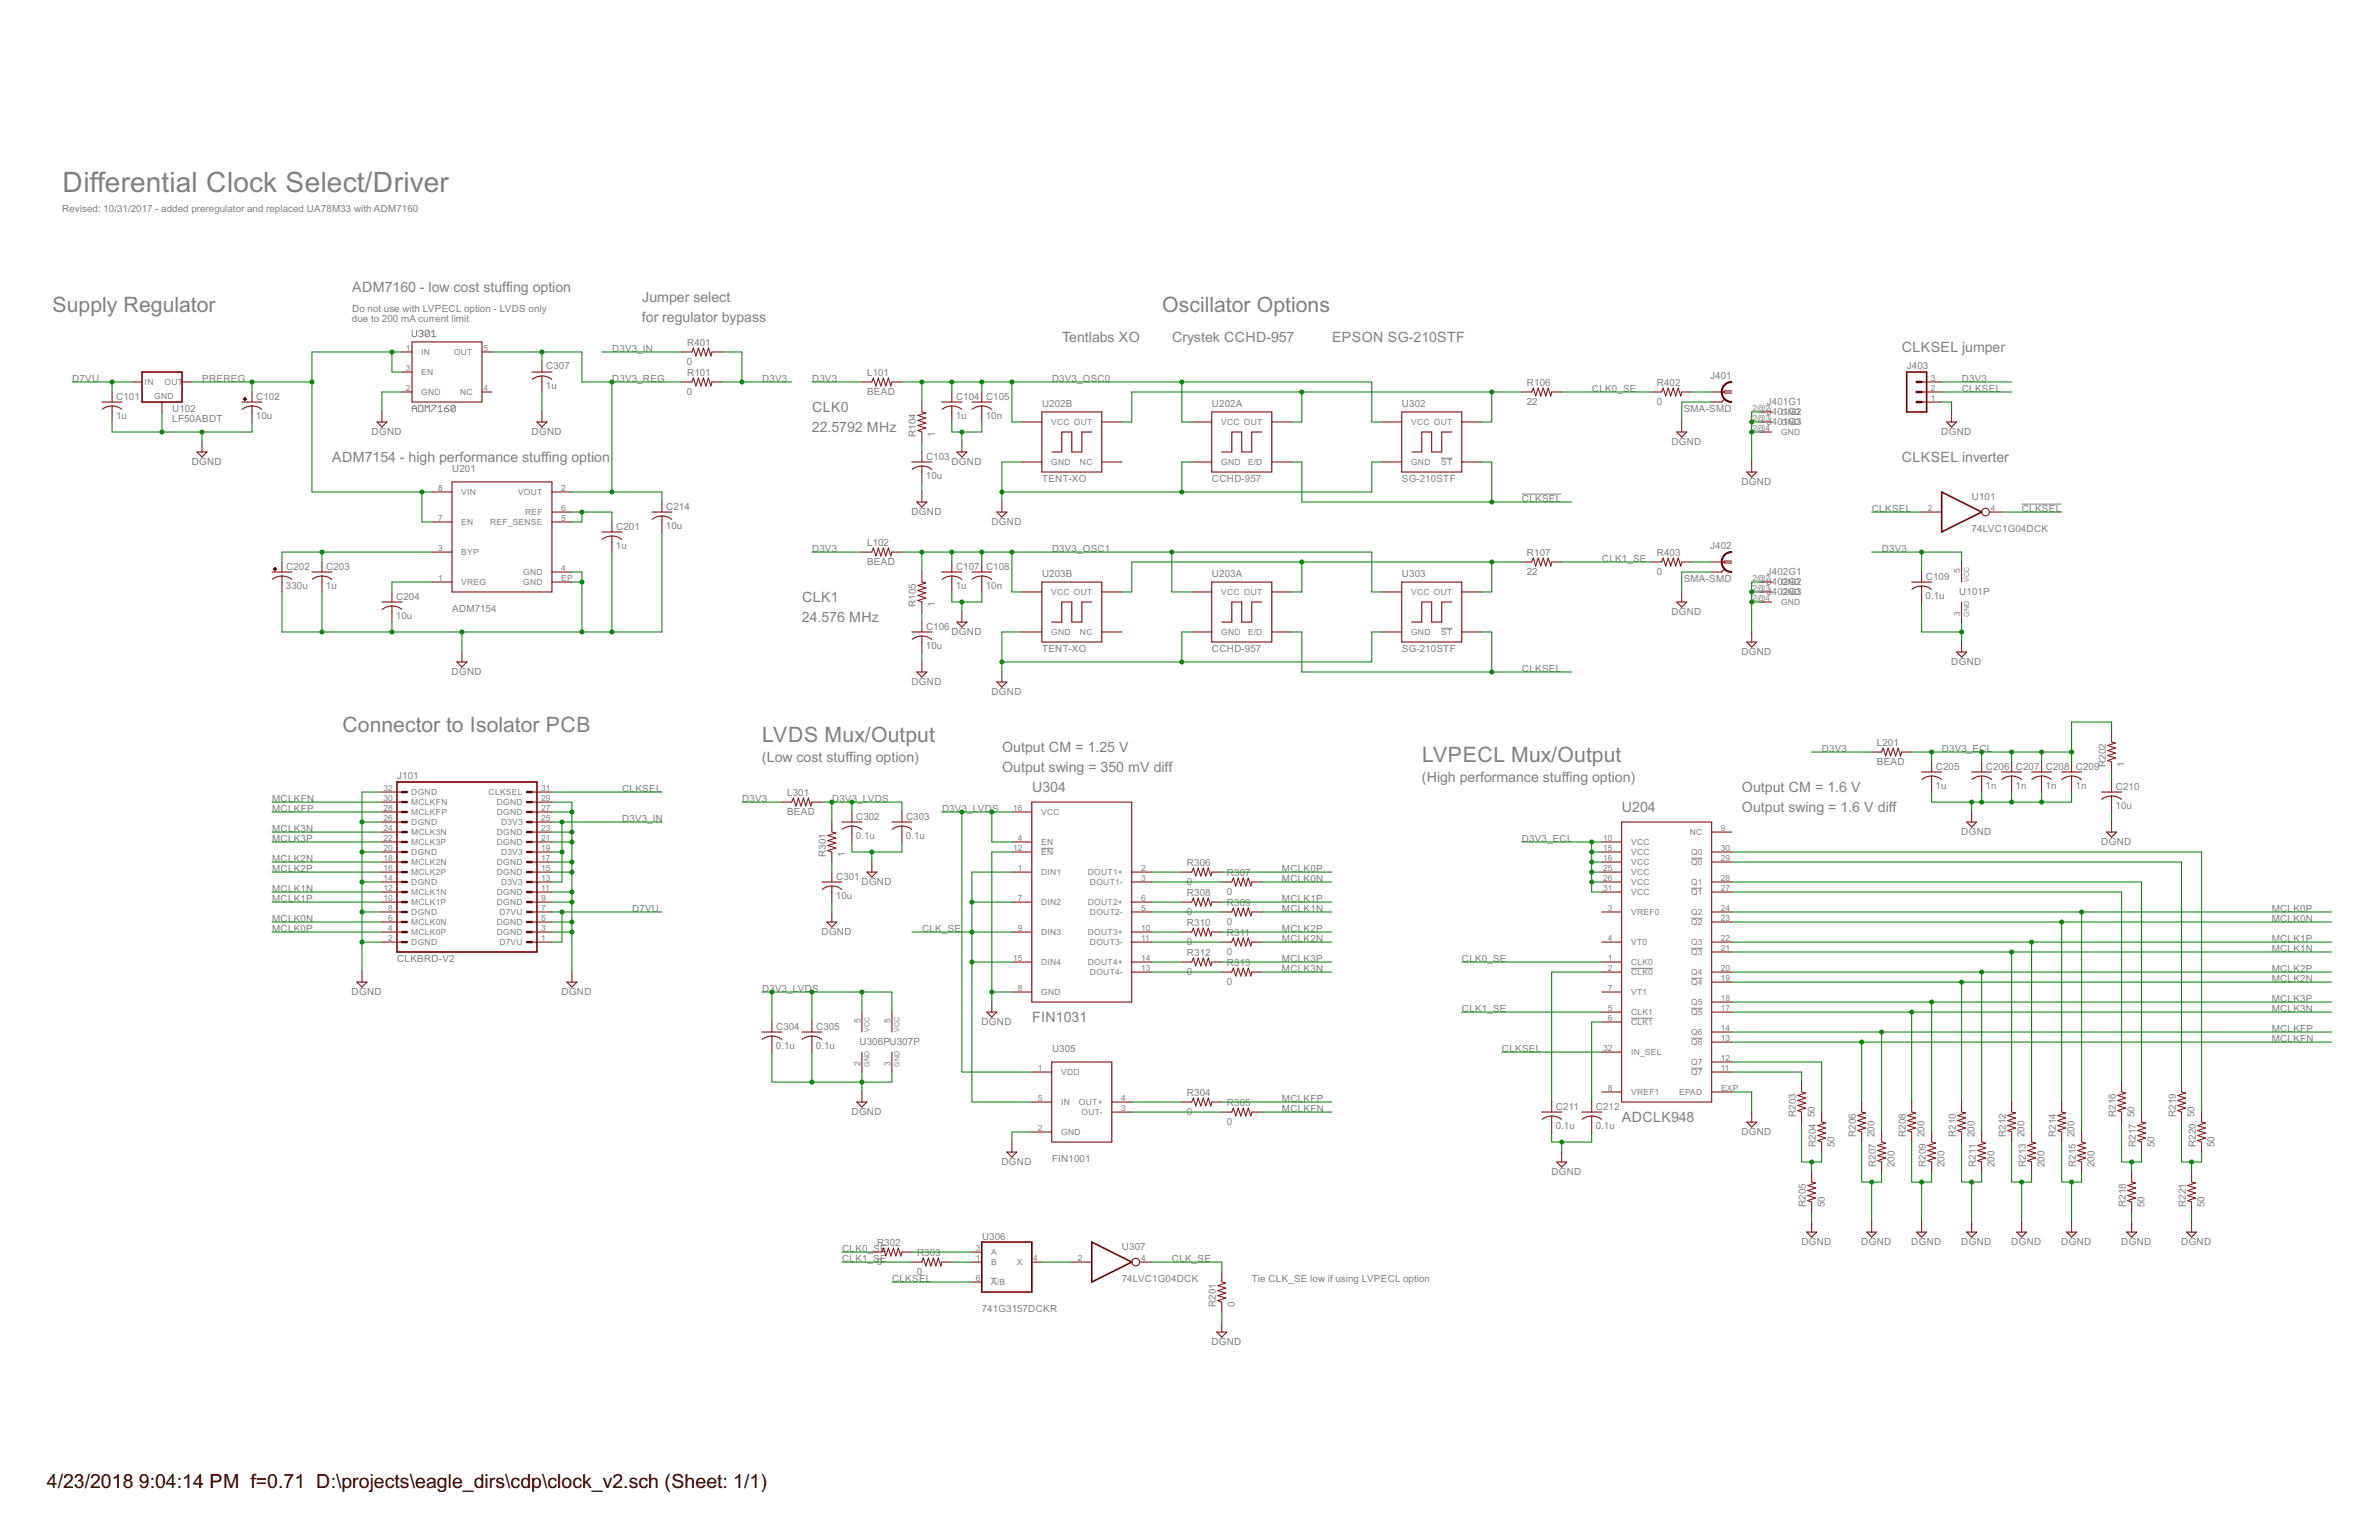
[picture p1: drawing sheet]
<svg xmlns="http://www.w3.org/2000/svg" width="432mm" height="279mm" viewBox="0 0 432 279" stroke-linecap="round" stroke-linejoin="round" font-family="sans-serif">
<defs><g id="words">
<text font-size="5.7" fill="#808080" x="11.3" y="34.8">Differential Clock Select/Driver</text>
<g font-size="4.3" fill="#808080">
<text x="9.5" y="56.6">Supply Regulator</text>
<text x="210.9" y="56.6">Oscillator Options</text>
<text x="62.1" y="132.8">Connector to Isolator PCB</text>
<text x="138.4" y="134.6">LVDS Mux/Output</text>
<text x="258.1" y="138.3">LVPECL Mux/Output</text>
</g>
<g font-size="4">
<text x="8.5" y="269.9">4/23/2018</text>
<text x="25.2" y="269.9">9:04:14 PM f=0.71 D:\projects\eagle_dirs\cdp\clock_v2.sch (Sheet: 1/1)</text>
</g>
<g font-size="2.9" fill="#808080">
<text x="63.9" y="53">ADM7160 - low cost stuffing option</text>
<text x="116.5" y="58.4">for regulator bypass</text>
<text x="116.6" y="54.8">Jumper select</text>
<text x="192.8" y="62">Tentlabs XO</text>
<text x="212.7" y="62">Crystek CCHD-957</text>
<text x="241.8" y="62">EPSON SG-210STF</text>
<text x="345.2" y="63.9">CLKSEL jumper</text>
<text x="147.4" y="74.7">CLK0</text>
<text x="60.3" y="83.8">ADM7154 - high performance stuffing option</text>
<text x="147.4" y="78.4">22.5792 MHz</text>
<text x="345.2" y="83.8">CLKSEL inverter</text>
<text x="145.5" y="112.9">24.576 MHz</text>
<text x="145.6" y="109.2">CLK1</text>
<text x="181.9" y="136.4">Output CM = 1.25 V</text>
<text x="138.3" y="138.3">(Low cost stuffing option)</text>
<text x="181.9" y="140.1">Output swing = 350 mV diff</text>
<text x="187.3" y="143.7">U304</text>
<text x="258.1" y="141.9">(High performance stuffing option)</text>
<text x="316.2" y="143.7">Output CM = 1.6 V</text>
<text x="294.4" y="147.3">U204</text>
<text x="316.2" y="147.3">Output swing = 1.6 V diff</text>
<text x="187.3" y="185.4">FIN1031</text>
<text x="294.4" y="203.6">ADCLK948</text>
</g>
<g font-size="2" fill="#808080">
<text x="11.3" y="38.5">Revised: 10/31/2017 - added preregulator and replaced UA78M33 with ADM7160</text>
<text x="63.9" y="58.4">due to 200 mA current limit</text>
<text x="63.9" y="56.6">Do not use with LVPECL option - LVDS only</text>
<text x="111.1" y="63.9">D3V3_IN</text>
<text x="124.7" y="62.8">R401</text>
<text x="13.1" y="69.3">D7VU</text>
<text x="36.7" y="69.3">PREREG</text>
<text x="99.1" y="70.5">1u</text>
<text x="99.1" y="67">C307</text>
<text x="111.1" y="69.3">D3V3_REG</text>
<text x="124.7" y="71.7">0</text>
<text x="124.7" y="66.2">0</text>
<text x="124.7" y="68.2">R101</text>
<text x="138.3" y="69.3">D3V3</text>
<text x="147.4" y="69.3">D3V3</text>
<text x="157.4" y="71.7">BEAD</text>
<text x="157.4" y="68.2">L101</text>
<text x="190.9" y="69.3">D3V3_OSC0</text>
<text x="277.1" y="70">R106</text>
<text x="288.9" y="71.1">CLK0_SE</text>
<text x="300.7" y="70">R402</text>
<text x="310.4" y="68.8">J401</text>
<text x="346.1" y="66.9">J403</text>
<text x="356.1" y="71.1">CLKSEL</text>
<text x="356.1" y="69.3">D3V3</text>
<text x="21.1" y="75.9">1u</text>
<text x="21.1" y="72.5">C101</text>
<text x="31.3" y="76.6">LF50ABDT</text>
<text x="31.3" y="74.7">U102</text>
<text x="46.5" y="75.9">10u</text>
<text x="46.5" y="72.5">C102</text>
<text x="173.5" y="75.9">1u</text>
<text x="173.5" y="72.5">C104 C105</text>
<text x="178.9" y="75.9">10n</text>
<text x="189.1" y="73.8">U202B</text>
<text x="220" y="73.8">U202A</text>
<text x="254.5" y="73.8">U302</text>
<text x="277.1" y="73.5">22</text>
<text x="300.7" y="73.5">0</text>
<text x="305.6" y="74.7">SMA-SMD</text>
<text x="320.7" y="73.5">J401G1</text>
<text x="320.7" y="75.3">J401G2</text>
<text x="320.7" y="77.1">J401G3</text>
<text x="67.5" y="78.8">DGND</text>
<text x="96.5" y="78.8">DGND</text>
<text x="166.3" y="79.3" transform="rotate(-90 166.3 79.3)">R104</text>
<text x="168.1" y="83.4">C103</text>
<text x="169.7" y="79.3" transform="rotate(-90 169.7 79.3)">1</text>
<text x="303.4" y="80.6">DGND</text>
<text x="352.4" y="78.8">DGND</text>
<text x="34.8" y="84.3">DGND</text>
<text x="82.1" y="85.6">U201</text>
<text x="168" y="86.8">10u</text>
<text x="172.7" y="84.3">DGND</text>
<text x="189.1" y="87.4">TENT-XO</text>
<text x="220" y="87.4">CCHD-957</text>
<text x="254.5" y="87.4">SG-210STF</text>
<text x="316.1" y="87.9">DGND</text>
<text x="120.9" y="95.9">10u</text>
<text x="120.9" y="92.4">C214</text>
<text x="165.4" y="93.3">DGND</text>
<text x="180" y="95.2">DGND</text>
<text x="276.2" y="91.1">CLKSEL</text>
<text x="339.7" y="92.9">CLKSEL</text>
<text x="357.9" y="90.6">U101</text>
<text x="367" y="92.9">CLKSEL</text>
<text x="111.8" y="99.5">1u</text>
<text x="111.8" y="96.1">C201</text>
<text x="147.4" y="100.2">D3V3</text>
<text x="157.4" y="99.1">L102</text>
<text x="190.9" y="100.2">D3V3_OSC1</text>
<text x="277.1" y="100.9">R107</text>
<text x="290.8" y="102">CLK1_SE</text>
<text x="300.7" y="100.9">R403</text>
<text x="310.4" y="99.6">J402</text>
<text x="341.6" y="100.2">D3V3</text>
<text x="357.9" y="96.5">74LVC1G04DCK</text>
<text x="51.9" y="106.8">330u</text>
<text x="51.9" y="103.3">C202</text>
<text x="59.2" y="106.8">1u</text>
<text x="59.2" y="103.3">C203</text>
<text x="157.4" y="102.5">BEAD</text>
<text x="173.5" y="106.8">1u</text>
<text x="173.5" y="103.3">C107 C108</text>
<text x="178.9" y="106.8">10n</text>
<text x="189.1" y="104.7">U203B</text>
<text x="220" y="104.7">U203A</text>
<text x="254.5" y="104.7">U303</text>
<text x="277.1" y="104.3">22</text>
<text x="300.7" y="104.3">0</text>
<text x="305.6" y="105.6">SMA-SMD</text>
<text x="320.7" y="104.3">J402G1</text>
<text x="320.7" y="106.1">J402G2</text>
<text x="320.7" y="108">J402G3</text>
<text x="349.5" y="105.1">C109</text>
<text x="355.6" y="107.9">U101P</text>
<text x="71.9" y="112.2">10u</text>
<text x="71.9" y="108.8">C204</text>
<text x="82.1" y="111">ADM7154</text>
<text x="166.3" y="110.1" transform="rotate(-90 166.3 110.1)">R105</text>
<text x="169.7" y="110.1" transform="rotate(-90 169.7 110.1)">1</text>
<text x="303.4" y="111.5">DGND</text>
<text x="349.5" y="108.6">0.1u</text>
<text x="168" y="117.7">10u</text>
<text x="168.1" y="114.2">C106</text>
<text x="172.7" y="115.1">DGND</text>
<text x="189.1" y="118.3">TENT-XO</text>
<text x="220" y="118.3">CCHD-957</text>
<text x="254.5" y="118.3">SG-210STF</text>
<text x="316.1" y="118.7">DGND</text>
<text x="82" y="122.4">DGND</text>
<text x="165.4" y="124.2">DGND</text>
<text x="276.2" y="121.9">CLKSEL</text>
<text x="354.2" y="120.6">DGND</text>
<text x="180" y="126">DGND</text>
<text x="330.7" y="136.4">D3V3</text>
<text x="340.7" y="135.4">L201</text>
<text x="352.4" y="136.4">D3V3_ECL</text>
<text x="72.1" y="141.3">J101</text>
<text x="112.9" y="143.7">CLKSEL</text>
<text x="340.7" y="138.8">BEAD</text>
<text x="351.3" y="143.1">1u</text>
<text x="351.4" y="139.6">C205</text>
<text x="360.4" y="143.1">1n</text>
<text x="360.4" y="139.6">C206 C207 C208 C209</text>
<text x="365.8" y="143.1">1n</text>
<text x="371.3" y="143.1">1n</text>
<text x="376.7" y="143.1">1n</text>
<text x="382.2" y="139.1" transform="rotate(-90 382.2 139.1)">R202</text>
<text x="384" y="143.2">C210</text>
<text x="385.6" y="139.2" transform="rotate(-90 385.6 139.2)">1</text>
<text x="49.4" y="145.5">MCLKFN</text>
<text x="49.4" y="147.3">MCLKFP</text>
<text x="112.9" y="149.1">D3V3_IN</text>
<text x="134.7" y="145.5">D3V3</text>
<text x="142.9" y="147.9">BEAD</text>
<text x="142.9" y="144.4">L301</text>
<text x="151" y="145.5">D3V3_LVDS</text>
<text x="155.4" y="148.7">C302</text>
<text x="164.4" y="148.7">C303</text>
<text x="171" y="147.3">D3V3_LVD</text>
<text x="180.1" y="147.3">S</text>
<text x="384" y="146.7">10u</text>
<text x="49.4" y="151">MCLK3N</text>
<text x="49.4" y="152.8">MCLK3P</text>
<text x="149.9" y="155.5" transform="rotate(-90 149.9 155.5)">R301</text>
<text x="153.3" y="155.5" transform="rotate(-90 153.3 155.5)">1</text>
<text x="155.3" y="152.1">0.1u</text>
<text x="164.4" y="152.1">0.1u</text>
<text x="276.2" y="152.8">D3V3_ECL</text>
<text x="356" y="151.4">DGND</text>
<text x="381.4" y="153.2">DGND</text>
<text x="49.4" y="156.4">MCLK2N</text>
<text x="49.4" y="158.2">MCLK2P</text>
<text x="49.4" y="161.8">MCLK1N</text>
<text x="151.7" y="159.6">C301</text>
<text x="156.4" y="160.5">DGND</text>
<text x="215.4" y="160.6">0</text>
<text x="215.4" y="157.1">R306</text>
<text x="222.7" y="159">R307</text>
<text x="232.7" y="160">MCLK0N</text>
<text x="232.7" y="158.2">MCLK0P</text>
<text x="49.4" y="163.7">MCLK1P</text>
<text x="49.4" y="167.3">MCLK0N</text>
<text x="114.7" y="165.5">D7VU</text>
<text x="151.7" y="163">10u</text>
<text x="215.4" y="166">0</text>
<text x="215.4" y="162.6">R308</text>
<text x="222.7" y="162.4">0</text>
<text x="222.7" y="167.8">0</text>
<text x="222.7" y="164.4">R309</text>
<text x="232.7" y="165.5">MCLK1N</text>
<text x="232.7" y="163.7">MCLK1P</text>
<text x="412.3" y="167.3">MCLK0N</text>
<text x="412.3" y="165.5">MCLK0P</text>
<text x="49.4" y="169.1">MCLK0P</text>
<text x="149.1" y="169.6">DGND</text>
<text x="167.4" y="169.1">CLK_SE</text>
<text x="215.4" y="171.5">0</text>
<text x="215.4" y="168">R310</text>
<text x="215.4" y="173.5">R312</text>
<text x="222.7" y="173.3">0</text>
<text x="222.7" y="169.8">R311</text>
<text x="232.7" y="170.9">MCLK2N</text>
<text x="232.7" y="169.1">MCLK2P</text>
<text x="412.3" y="172.7">MCLK1N</text>
<text x="412.3" y="170.9">MCLK1P</text>
<text x="72.1" y="174.5">CLKBRD-V2</text>
<text x="138.3" y="180">D3</text>
<text x="140.7" y="180">V3_LVD</text>
<text x="147.4" y="180">S</text>
<text x="215.4" y="176.9">0</text>
<text x="222.7" y="178.7">0</text>
<text x="222.7" y="175.3">R313</text>
<text x="232.7" y="176.4">MCLK3N</text>
<text x="232.7" y="174.5">MCLK3P</text>
<text x="265.3" y="174.5">CLK0_SE</text>
<text x="412.3" y="178.2">MCLK2N</text>
<text x="412.3" y="176.4">MCLK2P</text>
<text x="63.8" y="180.4">DGND</text>
<text x="101.9" y="180.4">DGND</text>
<text x="178.2" y="185.9">DGND</text>
<text x="265.3" y="183.6">CLK1_SE</text>
<text x="412.3" y="183.6">MCLK3N</text>
<text x="412.3" y="181.8">MCLK3P</text>
<text x="140.8" y="190.2">0.1u</text>
<text x="140.9" y="186.8">C304</text>
<text x="148.1" y="190.2">0.1u</text>
<text x="148.1" y="186.8">C305</text>
<text x="156" y="189.5">U306PU307P</text>
<text x="190.9" y="190.9">U305</text>
<text x="272.6" y="190.9">CLKSEL</text>
<text x="412.3" y="189.1">MCLKFN</text>
<text x="412.3" y="187.2">MCLKFP</text>
<text x="154.6" y="202.2">DGND</text>
<text x="215.4" y="202.3">0</text>
<text x="215.4" y="198.9">R304</text>
<text x="222.7" y="200.7">R305</text>
<text x="232.7" y="201.8">MCLKFN</text>
<text x="232.7" y="199.9">MCLKFP</text>
<text x="282.4" y="201.3">C211</text>
<text x="289.7" y="201.3">C212</text>
<text x="325.9" y="202.6" transform="rotate(-90 325.9 202.6)">R203</text>
<text x="329.4" y="202.7" transform="rotate(-90 329.4 202.7)">50</text>
<text x="384" y="202.6" transform="rotate(-90 384 202.6)">R216</text>
<text x="387.4" y="202.7" transform="rotate(-90 387.4 202.7)">50</text>
<text x="394.9" y="202.6" transform="rotate(-90 394.9 202.6)">R219</text>
<text x="398.3" y="202.7" transform="rotate(-90 398.3 202.7)">50</text>
<text x="222.7" y="204.1">0</text>
<text x="282.4" y="204.8">0.1u</text>
<text x="289.6" y="204.8">0.1u</text>
<text x="316.1" y="205.8">DGND</text>
<text x="329.6" y="208.1" transform="rotate(-90 329.6 208.1)">R204</text>
<text x="333" y="208.1" transform="rotate(-90 333 208.1)">50</text>
<text x="336.8" y="206.3" transform="rotate(-90 336.8 206.3)">R206</text>
<text x="340.3" y="206.3" transform="rotate(-90 340.3 206.3)">200</text>
<text x="345.9" y="206.3" transform="rotate(-90 345.9 206.3)">R208</text>
<text x="349.3" y="206.3" transform="rotate(-90 349.3 206.3)">200</text>
<text x="355" y="206.3" transform="rotate(-90 355 206.3)">R210</text>
<text x="358.4" y="206.3" transform="rotate(-90 358.4 206.3)">200</text>
<text x="364" y="206.3" transform="rotate(-90 364 206.3)">R212</text>
<text x="367.5" y="206.3" transform="rotate(-90 367.5 206.3)">200</text>
<text x="373.1" y="206.3" transform="rotate(-90 373.1 206.3)">R214</text>
<text x="376.6" y="206.3" transform="rotate(-90 376.6 206.3)">200</text>
<text x="387.6" y="208.1" transform="rotate(-90 387.6 208.1)">R217</text>
<text x="391.1" y="208.1" transform="rotate(-90 391.1 208.1)">50</text>
<text x="398.5" y="208.1" transform="rotate(-90 398.5 208.1)">R220</text>
<text x="402" y="208.1" transform="rotate(-90 402 208.1)">50</text>
<text x="181.8" y="211.3">DGND</text>
<text x="190.9" y="210.8">FIN1001</text>
<text x="281.6" y="213.1">DGND</text>
<text x="340.5" y="211.7" transform="rotate(-90 340.5 211.7)">R207</text>
<text x="343.9" y="211.7" transform="rotate(-90 343.9 211.7)">200</text>
<text x="349.5" y="211.7" transform="rotate(-90 349.5 211.7)">R209</text>
<text x="353" y="211.7" transform="rotate(-90 353 211.7)">200</text>
<text x="358.6" y="211.7" transform="rotate(-90 358.6 211.7)">R211</text>
<text x="362" y="211.7" transform="rotate(-90 362 211.7)">200</text>
<text x="367.7" y="211.7" transform="rotate(-90 367.7 211.7)">R213</text>
<text x="371.1" y="211.7" transform="rotate(-90 371.1 211.7)">200</text>
<text x="376.8" y="211.7" transform="rotate(-90 376.8 211.7)">R215</text>
<text x="380.2" y="211.7" transform="rotate(-90 380.2 211.7)">200</text>
<text x="327.8" y="219" transform="rotate(-90 327.8 219)">R205</text>
<text x="331.2" y="219" transform="rotate(-90 331.2 219)">50</text>
<text x="385.8" y="219" transform="rotate(-90 385.8 219)">R218</text>
<text x="389.3" y="219" transform="rotate(-90 389.3 219)">50</text>
<text x="396.7" y="219" transform="rotate(-90 396.7 219)">R221</text>
<text x="400.1" y="219" transform="rotate(-90 400.1 219)">50</text>
<text x="152.8" y="227.2">CLK0_SE</text>
<text x="159.2" y="226.1">R302</text>
<text x="166.4" y="227.9">R303</text>
<text x="178.2" y="224.9">U306</text>
<text x="203.6" y="226.7">U307</text>
<text x="327" y="225.8">DGND</text>
<text x="337.8" y="225.8">DGND</text>
<text x="346.9" y="225.8">DGND</text>
<text x="356" y="225.8">DGND</text>
<text x="365.1" y="225.8">DGND</text>
<text x="374.1" y="225.8">DGND</text>
<text x="385" y="225.8">DGND</text>
<text x="395.9" y="225.8">DGND</text>
<text x="152.8" y="229">CLK1_SE</text>
<text x="159.2" y="229.5">0</text>
<text x="161.9" y="232.6">CLKSEL</text>
<text x="166.4" y="231.3">0</text>
<text x="203.6" y="232.6">74LVC1G04DCK</text>
<text x="212.7" y="229">CLK_SE</text>
<text x="227.2" y="232.6">Tie CLK_SE low if using LVPECL option</text>
<text x="178.2" y="238">741G3157DCKR</text>
<text x="220.7" y="237.1" transform="rotate(-90 220.7 237.1)">R201</text>
<text x="224.1" y="237.1" transform="rotate(-90 224.1 237.1)">0</text>
<text x="219.9" y="243.9">DGND</text>
</g>
<g font-size="1.7" fill="#808080">
<text x="73.7" y="63.6">1</text>
<text x="76.5" y="64.4">IN</text>
<text x="82.4" y="64.4">OUT</text>
<text x="87.7" y="63.6">5</text>
<text x="26.3" y="69.8">IN</text>
<text x="29.9" y="69.8">OUT</text>
<text x="73.7" y="67.2">3</text>
<text x="73.7" y="70.9">2</text>
<text x="76.5" y="68">EN</text>
<text x="76.5" y="71.7">GND</text>
<text x="83.5" y="71.7">NC</text>
<text x="87.7" y="70.9">4</text>
<text x="350.5" y="70.9">2</text>
<text x="350.5" y="69.1">3</text>
<text x="28" y="72.4">GND</text>
<text x="190.8" y="77.1">VCC OUT</text>
<text x="221.6" y="77.1">VCC OUT</text>
<text x="256.1" y="77.1">VCC OUT</text>
<text x="318.1" y="74.5">2@2</text>
<text x="318.1" y="76.3">2@3</text>
<text x="323.3" y="75.3">GND</text>
<text x="323.3" y="77.1">GND</text>
<text x="350.5" y="72.7">1</text>
<text x="318.1" y="78.1">2@4</text>
<text x="323.3" y="78.9">GND</text>
<text x="79.5" y="89">8</text>
<text x="83.7" y="89.8">VIN</text>
<text x="94" y="89.8">VOUT</text>
<text x="101.8" y="89">2</text>
<text x="190.8" y="84.4">GND</text>
<text x="196" y="84.4">NC</text>
<text x="221.6" y="84.4">GND</text>
<text x="226.5" y="84.4">E/D</text>
<text x="256.1" y="84.4">GND</text>
<text x="261.6" y="84.4">ST</text>
<text x="79.5" y="94.5">7</text>
<text x="83.7" y="95.3">EN</text>
<text x="89" y="95.2">REF_SENSE</text>
<text x="95.3" y="93.4">REF</text>
<text x="101.8" y="92.6">6</text>
<text x="101.8" y="94.5">5</text>
<text x="349.9" y="92.6">2</text>
<text x="361.3" y="92.6">4</text>
<text x="79.5" y="99.9">3</text>
<text x="83.7" y="100.7">BYP</text>
<text x="79.5" y="105.3">1</text>
<text x="83.7" y="106.1">VREG</text>
<text x="95" y="104.3">GND</text>
<text x="95" y="106.1">GND</text>
<text x="101.8" y="103.5">4</text>
<text x="101.9" y="105.3">EP</text>
<text x="190.8" y="108">VCC OUT</text>
<text x="221.6" y="108">VCC OUT</text>
<text x="256.1" y="108">VCC OUT</text>
<text x="318.1" y="105.3">2@2</text>
<text x="318.1" y="107.2">2@3</text>
<text x="323.3" y="106.1">GND</text>
<text x="323.3" y="108">GND</text>
<text x="355.8" y="103.9" transform="rotate(-90 355.8 103.9)">5</text>
<text x="318.1" y="109">2@4</text>
<text x="323.3" y="109.8">GND</text>
<text x="355.8" y="111.7" transform="rotate(-90 355.8 111.7)">3</text>
<text x="190.8" y="115.2">GND</text>
<text x="196" y="115.2">NC</text>
<text x="221.6" y="115.2">GND</text>
<text x="226.5" y="115.2">E/D</text>
<text x="256.1" y="115.2">GND</text>
<text x="261.6" y="115.2">ST</text>
<text x="69.6" y="143.4">32</text>
<text x="98.2" y="143.4">31</text>
<text x="69.6" y="148.9">26</text>
<text x="69.6" y="147.1">28</text>
<text x="69.6" y="145.3">30</text>
<text x="74.7" y="149.7">DGND</text>
<text x="74.7" y="147.9">MCLKFP</text>
<text x="74.7" y="146.1">MCLKFN</text>
<text x="74.7" y="144.2">DGND</text>
<text x="88.7" y="144.2">CLKSEL</text>
<text x="90.2" y="147.9">DGND</text>
<text x="90.2" y="146">DGND</text>
<text x="91" y="149.7">D3V3</text>
<text x="98.2" y="148.9">25</text>
<text x="98.2" y="147.1">27</text>
<text x="98.2" y="145.3">29</text>
<text x="183.9" y="147.1">16</text>
<text x="189" y="147.9">VCC</text>
<text x="69.6" y="154.3">20</text>
<text x="69.6" y="152.5">22</text>
<text x="69.6" y="150.7">24</text>
<text x="74.7" y="155.1">DGND</text>
<text x="74.7" y="153.3">MCLK3P</text>
<text x="74.7" y="151.5">MCLK3N</text>
<text x="90.2" y="153.3">DGND</text>
<text x="90.2" y="151.5">DGND</text>
<text x="91" y="155.1">D3V3</text>
<text x="98.2" y="154.3">19</text>
<text x="98.2" y="152.5">21</text>
<text x="98.2" y="150.7">23</text>
<text x="183.9" y="154.3">12</text>
<text x="184.8" y="152.5">4</text>
<text x="189" y="153.3">EN</text>
<text x="189" y="155.1">EN</text>
<text x="291" y="152.5">10</text>
<text x="291" y="154.3">15</text>
<text x="296" y="153.3">VCC</text>
<text x="296" y="155.1">VCC</text>
<text x="306.7" y="151.5">NC</text>
<text x="306.9" y="155.1">Q0</text>
<text x="312.4" y="154.3">30</text>
<text x="312.4" y="150.7">9</text>
<text x="69.6" y="161.6">12</text>
<text x="69.6" y="159.8">14</text>
<text x="69.6" y="158">16</text>
<text x="69.6" y="156.1">18</text>
<text x="74.7" y="160.6">DGND</text>
<text x="74.7" y="158.8">MCLK2P</text>
<text x="74.7" y="156.9">MCLK2N</text>
<text x="90.2" y="158.7">DGND</text>
<text x="90.2" y="156.9">DGND</text>
<text x="91" y="160.6">D3V3</text>
<text x="98.2" y="161.6">11</text>
<text x="98.2" y="159.8">13</text>
<text x="98.2" y="158">15</text>
<text x="98.2" y="156.1">17</text>
<text x="184.8" y="158">1</text>
<text x="189" y="158.8">DIN1</text>
<text x="197.5" y="158.7">DOUT1+</text>
<text x="197.8" y="160.6">DOUT1-</text>
<text x="207.1" y="158">2</text>
<text x="207.1" y="159.8">3</text>
<text x="291" y="156.1">16</text>
<text x="291" y="158">25</text>
<text x="291" y="159.8">26</text>
<text x="291" y="161.6">31</text>
<text x="296" y="156.9">VCC</text>
<text x="296" y="158.8">VCC</text>
<text x="296" y="160.6">VCC</text>
<text x="306.9" y="156.9">Q0</text>
<text x="306.9" y="160.6">Q1</text>
<text x="312.4" y="156.1">29</text>
<text x="312.4" y="159.8">28</text>
<text x="312.4" y="161.6">27</text>
<text x="69.6" y="163.4">10</text>
<text x="70.4" y="167">6</text>
<text x="70.4" y="165.2">8</text>
<text x="74.7" y="167.8">MCLK0N</text>
<text x="74.7" y="166">DGND</text>
<text x="74.7" y="164.2">MCLK1P</text>
<text x="74.7" y="162.4">MCLK1N</text>
<text x="90.2" y="167.8">DGND</text>
<text x="90.2" y="164.2">DGND</text>
<text x="90.2" y="162.4">DGND</text>
<text x="90.7" y="166">D7VU</text>
<text x="98.2" y="167">5</text>
<text x="98.2" y="165.2">7</text>
<text x="98.2" y="163.4">9</text>
<text x="184.8" y="163.4">7</text>
<text x="189" y="164.2">DIN2</text>
<text x="197.5" y="164.2">DOUT2+</text>
<text x="197.8" y="166">DOUT2-</text>
<text x="207.1" y="163.4">6</text>
<text x="207.1" y="165.2">5</text>
<text x="291.8" y="165.2">3</text>
<text x="296" y="166">VREF0</text>
<text x="296" y="162.4">VCC</text>
<text x="306.9" y="162.4">Q1</text>
<text x="306.9" y="166">Q2</text>
<text x="306.9" y="167.8">Q2</text>
<text x="312.4" y="165.2">24</text>
<text x="312.4" y="167">23</text>
<text x="70.4" y="170.7">2</text>
<text x="70.4" y="168.8">4</text>
<text x="74.7" y="171.5">DGND</text>
<text x="74.7" y="169.6">MCLK0P</text>
<text x="90.2" y="169.6">DGND</text>
<text x="90.7" y="171.4">D7VU</text>
<text x="98.2" y="170.7">1</text>
<text x="98.2" y="168.8">3</text>
<text x="184.8" y="168.8">9</text>
<text x="189" y="169.6">DIN3</text>
<text x="197.5" y="169.6">DOUT3+</text>
<text x="197.8" y="171.4">DOUT3-</text>
<text x="207.1" y="168.8">10</text>
<text x="207.1" y="170.7">11</text>
<text x="291.8" y="170.7">4</text>
<text x="296" y="171.5">VT0</text>
<text x="306.9" y="171.4">Q3</text>
<text x="306.9" y="173.3">Q3</text>
<text x="312.4" y="170.7">22</text>
<text x="312.4" y="172.5">21</text>
<text x="183.9" y="174.3">15</text>
<text x="184.8" y="179.7">8</text>
<text x="189" y="175.1">DIN4</text>
<text x="197.5" y="175.1">DOUT4+</text>
<text x="197.8" y="176.9">DOUT4-</text>
<text x="207.1" y="174.3">14</text>
<text x="207.1" y="176.1">13</text>
<text x="291.8" y="174.3">1</text>
<text x="291.8" y="176.1">2</text>
<text x="291.8" y="179.7">7</text>
<text x="296" y="175.1">CLK0</text>
<text x="296" y="176.9">CLK0</text>
<text x="306.9" y="176.9">Q4</text>
<text x="306.9" y="178.7">Q4</text>
<text x="312.4" y="176.1">20</text>
<text x="312.4" y="177.9">19</text>
<text x="156.2" y="185.6" transform="rotate(-90 156.2 185.6)">5</text>
<text x="161.6" y="185.6" transform="rotate(-90 161.6 185.6)">5</text>
<text x="189" y="180.5">GND</text>
<text x="291.8" y="183.4">5</text>
<text x="291.8" y="185.2">6</text>
<text x="296" y="180.5">VT1</text>
<text x="296" y="184.2">CLK1</text>
<text x="296" y="186">CLK1</text>
<text x="306.9" y="182.3">Q5</text>
<text x="306.9" y="184.1">Q5</text>
<text x="312.4" y="181.5">18</text>
<text x="312.4" y="183.4">17</text>
<text x="291" y="190.6">32</text>
<text x="296" y="191.4">IN_SEL</text>
<text x="306.9" y="187.8">Q6</text>
<text x="306.9" y="189.6">Q6</text>
<text x="312.4" y="187">14</text>
<text x="312.4" y="188.8">13</text>
<text x="156.2" y="193.4" transform="rotate(-90 156.2 193.4)">2</text>
<text x="161.6" y="193.4" transform="rotate(-90 161.6 193.4)">3</text>
<text x="188.4" y="194.2">1</text>
<text x="192.6" y="195">VDD</text>
<text x="291.8" y="197.9">8</text>
<text x="306.9" y="193.2">Q7</text>
<text x="306.9" y="195">Q7</text>
<text x="312.4" y="192.4">12</text>
<text x="312.4" y="194.2">11</text>
<text x="312.4" y="197.9">EXP</text>
<text x="188.4" y="199.7">5</text>
<text x="192.6" y="200.5">IN</text>
<text x="195.8" y="200.5">OUT+</text>
<text x="196.3" y="202.3">OUT-</text>
<text x="203.5" y="199.7">4</text>
<text x="203.5" y="201.5">3</text>
<text x="296" y="198.7">VREF1</text>
<text x="304.8" y="198.7">EPAD</text>
<text x="188.4" y="205.1">2</text>
<text x="192.6" y="205.9">GND</text>
<text x="177.1" y="226.9">3</text>
<text x="179.9" y="227.7">A</text>
<text x="177.1" y="232.3">6</text>
<text x="177.1" y="228.7">1</text>
<text x="179.9" y="233.1">A/B</text>
<text x="179.9" y="229.5">B</text>
<text x="184.6" y="229.5">X</text>
<text x="187.5" y="228.7">4</text>
<text x="195.7" y="228.7">2</text>
<text x="207.1" y="228.7">4</text>
</g>
<g font-size="1.4" fill="#808080">
<text x="357.4" y="105.6" transform="rotate(-90 357.4 105.6)">VCC</text>
<text x="357.4" y="111.9" transform="rotate(-90 357.4 111.9)">GND</text>
<text x="157.8" y="187.2" transform="rotate(-90 157.8 187.2)">VCC</text>
<text x="163.2" y="187.2" transform="rotate(-90 163.2 187.2)">VCC</text>
<text x="157.8" y="193.6" transform="rotate(-90 157.8 193.6)">GND</text>
<text x="163.2" y="193.6" transform="rotate(-90 163.2 193.6)">GND</text>
</g>
</g></defs>
<g fill="#808080" stroke="#808080" stroke-width=".18">
<path d="M74.8 73.9v.8z"/>
<path d="M74.8 73.9l.4-.4z"/>
<path d="M75.2 73.5l.4 .4z"/>
<path d="M75.6 73.9v.8z"/>
<path d="M74.8 74.1h.8z"/>
<path d="M76 73.5v1.2z"/>
<path d="M76 74.7h.6z"/>
<path d="M76.8 74.5l-.2 .2z"/>
<path d="M76.8 73.7v.8z"/>
<path d="M76.6 73.5l.2 .2z"/>
<path d="M76 73.5h.6z"/>
<path d="M77.2 73.5v1.2z"/>
<path d="M77.2 73.5l.4 .4z"/>
<path d="M77.6 73.9l.3-.4z"/>
<path d="M77.9 73.5v1.2z"/>
<path d="M78.3 73.5h.8z"/>
<path d="M79.1 73.5v.2z"/>
<path d="M78.3 74.5l.8-.8z"/>
<path d="M78.3 74.5v.2z"/>
<path d="M79.5 73.9l.4-.4z"/>
<path d="M79.9 73.5v1.2z"/>
<path d="M79.5 74.7h.8z"/>
<path d="M81.1 73.7l.3-.2z"/>
<path d="M80.7 74.1l.4-.4z"/>
<path d="M80.7 74.1v.4z"/>
<path d="M80.7 74.5l.2 .2z"/>
<path d="M80.9 74.7h.4z"/>
<path d="M81.3 74.7l.1-.2z"/>
<path d="M81.4 74.3v.2z"/>
<path d="M81.3 74.1l.1 .2z"/>
<path d="M80.7 74.1h.6z"/>
<path d="M81.9 73.7v.8z"/>
<path d="M81.9 73.7l.1-.2z"/>
<path d="M82 73.5h.4z"/>
<path d="M82.4 73.5l.2 .2z"/>
<path d="M82.6 73.7v.8z"/>
<path d="M82.6 74.5l-.2 .2z"/>
<path d="M82 74.7h.4z"/>
<path d="M81.9 74.5l.1 .2z"/>
<path d="M82.6 73.7l-.7 .8z"/>
<path d="M179.9 231.9h1.1z"/>
<path d="M296 175.7h4z"/>
<path d="M296 184.7h4z"/>
<path d="M306.9 155.7h2.1z"/>
<path d="M306.9 161.1h2.1z"/>
<path d="M306.9 166.6h2.1z"/>
<path d="M306.9 172h2.1z"/>
<path d="M306.9 177.5h2.1z"/>
<path d="M306.9 182.9h2.1z"/>
<path d="M306.9 188.4h2.1z"/>
<path d="M306.9 193.8h2.1z"/>
<path d="M189 153.9h2.2z"/>
<path d="M261.6 83.1h2.1z"/>
<path d="M261.6 114h2.1z"/>
<path d="M74.8 59.9v1z"/>
<path d="M74.8 60.9l.2 .2z"/>
<path d="M75 61.1h.4z"/>
<path d="M75.4 61.1l.2-.2z"/>
<path d="M75.6 59.9v1z"/>
<path d="M76 60.1l.2-.2z"/>
<path d="M76.2 59.9h.4z"/>
<path d="M76.6 59.9l.2 .2z"/>
<path d="M76.8 60.1v.2z"/>
<path d="M76.8 60.3l-.2 .2z"/>
<path d="M76.4 60.5h.2z"/>
<path d="M76.6 60.5l.2 .2z"/>
<path d="M76.8 60.7v.2z"/>
<path d="M76.8 60.9l-.2 .2z"/>
<path d="M76.2 61.1h.4z"/>
<path d="M76 60.9l.2 .2z"/>
<path d="M77.2 60.1v.8z"/>
<path d="M77.2 60.1l.2-.2z"/>
<path d="M77.4 59.9h.3z"/>
<path d="M77.7 59.9l.2 .2z"/>
<path d="M77.9 60.1v.8z"/>
<path d="M77.9 60.9l-.2 .2z"/>
<path d="M77.4 61.1h.3z"/>
<path d="M77.2 60.9l.2 .2z"/>
<path d="M77.9 60.1l-.7 .8z"/>
<path d="M78.3 60.3l.4-.4z"/>
<path d="M78.7 59.9v1.2z"/>
<path d="M78.3 61.1h.8z"/>
<path d="M276.2 89.6h7.2z"/>
<path d="M366.9 91.5h7.3z"/>
</g>
<g fill="#800000" stroke="#800000" stroke-width=".18">
<path d="M96.5 170.9h3.7z"/>
<path d="M96.5 169.1h3.7z"/>
<path d="M96.5 167.3h3.7z"/>
<path d="M69.3 170.9h3.7z"/>
<path d="M69.3 169.1h3.7z"/>
<path d="M69.3 167.3h3.7z"/>
<path d="M96.5 165.5h3.7z"/>
<path d="M96.5 163.7h3.7z"/>
<path d="M69.3 165.5h3.7z"/>
<path d="M69.3 163.7h3.7z"/>
<path d="M96.5 161.8h3.7z"/>
<path d="M96.5 160h3.7z"/>
<path d="M96.5 158.2h3.7z"/>
<path d="M69.3 161.8h3.7z"/>
<path d="M69.3 160h3.7z"/>
<path d="M69.3 158.2h3.7z"/>
<path d="M96.5 156.4h3.7z"/>
<path d="M96.5 154.6h3.7z"/>
<path d="M69.3 156.4h3.7z"/>
<path d="M69.3 154.6h3.7z"/>
<path d="M96.5 152.8h3.7z"/>
<path d="M96.5 151h3.7z"/>
<path d="M96.5 149.1h3.7z"/>
<path d="M69.3 152.8h3.7z"/>
<path d="M69.3 151h3.7z"/>
<path d="M69.3 149.1h3.7z"/>
<path d="M96.5 147.3h3.7z"/>
<path d="M96.5 145.5h3.7z"/>
<path d="M69.3 147.3h3.7z"/>
<path d="M69.3 145.5h3.7z"/>
<path d="M96.5 143.7h3.7z"/>
<path d="M69.3 143.7h3.7z"/>
<path d="M176.4 232.6h1.8z"/>
<path d="M176.4 227.2h1.8z"/>
<path d="M176.4 229h1.8z"/>
<path d="M187.3 229h1.8z"/>
<path d="M156.4 190.9v3.6z"/>
<path d="M156.4 183.6v3.6z"/>
<path d="M290.7 165.5h3.6z"/>
<path d="M290.7 170.9h3.6z"/>
<path d="M290.7 174.5h3.6z"/>
<path d="M290.7 176.4h3.6z"/>
<path d="M290.7 180h3.6z"/>
<path d="M290.7 183.6h3.6z"/>
<path d="M290.7 185.4h3.6z"/>
<path d="M290.7 190.9h3.6z"/>
<path d="M290.7 198.1h3.6z"/>
<path d="M310.7 154.6h3.6z"/>
<path d="M310.7 156.4h3.6z"/>
<path d="M310.7 160h3.6z"/>
<path d="M310.7 161.8h3.6z"/>
<path d="M310.7 165.5h3.6z"/>
<path d="M310.7 167.3h3.6z"/>
<path d="M310.7 170.9h3.6z"/>
<path d="M310.7 172.7h3.6z"/>
<path d="M310.7 176.4h3.6z"/>
<path d="M310.7 178.2h3.6z"/>
<path d="M310.7 181.8h3.6z"/>
<path d="M310.7 183.6h3.6z"/>
<path d="M310.7 187.2h3.6z"/>
<path d="M310.7 189.1h3.6z"/>
<path d="M310.7 192.7h3.6z"/>
<path d="M310.7 194.5h3.6z"/>
<path d="M310.7 198.1h3.6z"/>
<path d="M290.7 152.8h3.6z"/>
<path d="M290.7 154.6h3.6z"/>
<path d="M290.7 156.4h3.6z"/>
<path d="M290.7 158.2h3.6z"/>
<path d="M290.7 160h3.6z"/>
<path d="M290.7 161.8h3.6z"/>
<path d="M310.7 151h3.6z"/>
<path d="M185.5 76.6h3.6z"/>
<path d="M185.5 83.8h3.6z"/>
<path d="M200 83.8h3.6z"/>
<path d="M200 76.6h3.6z"/>
<path d="M183.7 158.2h3.6z"/>
<path d="M183.7 163.7h3.6z"/>
<path d="M183.7 169.1h3.6z"/>
<path d="M183.7 174.5h3.6z"/>
<path d="M183.7 152.8h3.6z"/>
<path d="M183.7 147.3h3.6z"/>
<path d="M183.7 180h3.6z"/>
<path d="M205.4 158.2h3.7z"/>
<path d="M205.4 160h3.7z"/>
<path d="M205.4 163.7h3.7z"/>
<path d="M205.4 165.5h3.7z"/>
<path d="M205.4 169.1h3.7z"/>
<path d="M205.4 170.9h3.7z"/>
<path d="M205.4 174.5h3.7z"/>
<path d="M205.4 176.4h3.7z"/>
<path d="M183.7 154.6h3.6z"/>
<path d="M187.3 194.5h3.6z"/>
<path d="M187.3 199.9h3.6z"/>
<path d="M187.3 205.4h3.6z"/>
<path d="M201.8 199.9h3.6z"/>
<path d="M201.8 201.8h3.6z"/>
<path d="M216.3 76.6h3.6z"/>
<path d="M216.3 83.8h3.6z"/>
<path d="M230.8 83.8h3.7z"/>
<path d="M230.8 76.6h3.7z"/>
<path d="M250.8 76.6h3.6z"/>
<path d="M250.8 83.8h3.6z"/>
<path d="M265.3 83.8h3.6z"/>
<path d="M265.3 76.6h3.6z"/>
<path d="M78.4 89.3h3.6z"/>
<path d="M78.4 94.7h3.6z"/>
<path d="M78.4 100.2h3.6z"/>
<path d="M78.4 105.6h3.6z"/>
<path d="M100.2 89.3h3.6z"/>
<path d="M100.2 92.9h3.6z"/>
<path d="M100.2 94.7h3.6z"/>
<path d="M100.2 103.8h3.6z"/>
<path d="M100.2 105.6h3.6z"/>
<path d="M71.1 109.9v1.1z"/>
<path d="M71.1 107.4v1.8z"/>
<path d="M71.1 111v1.9z"/>
<path d="M111.1 97.2v1.1z"/>
<path d="M111.1 94.7v1.8z"/>
<path d="M111.1 98.3v1.9z"/>
<path d="M58.4 104.5v1.1z"/>
<path d="M58.4 102v1.8z"/>
<path d="M58.4 105.6v1.8z"/>
<path d="M120.1 93.6v1.1z"/>
<path d="M120.1 91.1v1.8z"/>
<path d="M120.1 94.7v1.8z"/>
<path d="M83.8 118.3v1.8z"/>
<path d="M103.8 176.4v1.8z"/>
<path d="M65.7 176.4v1.8z"/>
<path d="M129.2 69.3h1.8z"/>
<path d="M123.8 69.3h1.8z"/>
<path d="M125.9 68.6l-.3 .7z"/>
<path d="M125.9 68.6l.4 1.4z"/>
<path d="M126.8 68.6l-.5 1.4z"/>
<path d="M126.8 68.6l.4 1.4z"/>
<path d="M127.7 68.6l-.5 1.4z"/>
<path d="M127.7 68.6l.4 1.4z"/>
<path d="M128.6 68.6l-.5 1.4z"/>
<path d="M128.6 68.6l.4 1.4z"/>
<path d="M129.2 69.3l-.2 .7z"/>
<path d="M129.2 63.9h1.8z"/>
<path d="M123.8 63.9h1.8z"/>
<path d="M125.9 63.1l-.3 .8z"/>
<path d="M125.9 63.1l.4 1.5z"/>
<path d="M126.8 63.1l-.5 1.5z"/>
<path d="M126.8 63.1l.4 1.5z"/>
<path d="M127.7 63.1l-.5 1.5z"/>
<path d="M127.7 63.1l.4 1.5z"/>
<path d="M128.6 63.1l-.5 1.5z"/>
<path d="M128.6 63.1l.4 1.5z"/>
<path d="M129.2 63.9l-.2 .7z"/>
<path d="M181.8 91.1v1.8z"/>
<path d="M161.9 69.3h1.8z"/>
<path d="M156.4 69.3h1.8z"/>
<path d="M158.5 68.6l-.3 .7z"/>
<path d="M158.5 68.6l.5 1.4z"/>
<path d="M159.4 68.6l-.4 1.4z"/>
<path d="M159.4 68.6l.5 1.4z"/>
<path d="M160.3 68.6l-.4 1.4z"/>
<path d="M160.3 68.6l.5 1.4z"/>
<path d="M161.2 68.6l-.4 1.4z"/>
<path d="M161.2 68.6l.5 1.4z"/>
<path d="M161.9 69.3l-.2 .7z"/>
<path d="M172.8 73.7v1z"/>
<path d="M172.8 71.1v1.8z"/>
<path d="M172.8 74.7v1.9z"/>
<path d="M178.2 73.7v1z"/>
<path d="M178.2 71.1v1.8z"/>
<path d="M178.2 74.7v1.9z"/>
<path d="M281.6 71.1h1.9z"/>
<path d="M276.2 71.1h1.8z"/>
<path d="M278.3 70.4l-.3 .7z"/>
<path d="M278.3 70.4l.4 1.4z"/>
<path d="M279.2 70.4l-.5 1.4z"/>
<path d="M279.2 70.4l.5 1.4z"/>
<path d="M280.1 70.4l-.4 1.4z"/>
<path d="M280.1 70.4l.5 1.4z"/>
<path d="M281 70.4l-.4 1.4z"/>
<path d="M281 70.4l.5 1.4z"/>
<path d="M281.6 71.1l-.1 .7z"/>
<path d="M174.6 80.2v1.8z"/>
<path d="M185.5 107.4h3.6z"/>
<path d="M185.5 114.7h3.6z"/>
<path d="M200 114.7h3.6z"/>
<path d="M200 107.4h3.6z"/>
<path d="M216.3 107.4h3.6z"/>
<path d="M216.3 114.7h3.6z"/>
<path d="M230.8 114.7h3.7z"/>
<path d="M230.8 107.4h3.7z"/>
<path d="M250.8 107.4h3.6z"/>
<path d="M250.8 114.7h3.6z"/>
<path d="M265.3 114.7h3.6z"/>
<path d="M265.3 107.4h3.6z"/>
<path d="M181.8 121.9v1.8z"/>
<path d="M161.9 100.2h1.8z"/>
<path d="M156.4 100.2h1.8z"/>
<path d="M158.5 99.4l-.3 .8z"/>
<path d="M158.5 99.4l.5 1.5z"/>
<path d="M159.4 99.4l-.4 1.5z"/>
<path d="M159.4 99.4l.5 1.5z"/>
<path d="M160.3 99.4l-.4 1.5z"/>
<path d="M160.3 99.4l.5 1.5z"/>
<path d="M161.2 99.4l-.4 1.5z"/>
<path d="M161.2 99.4l.5 1.5z"/>
<path d="M161.9 100.2l-.2 .7z"/>
<path d="M172.8 104.5v1.1z"/>
<path d="M172.8 102v1.8z"/>
<path d="M172.8 105.6v1.8z"/>
<path d="M178.2 104.5v1.1z"/>
<path d="M178.2 102v1.8z"/>
<path d="M178.2 105.6v1.8z"/>
<path d="M281.6 102h1.9z"/>
<path d="M276.2 102h1.8z"/>
<path d="M278.3 101.2l-.3 .8z"/>
<path d="M278.3 101.2l.4 1.5z"/>
<path d="M279.2 101.2l-.5 1.5z"/>
<path d="M279.2 101.2l.5 1.5z"/>
<path d="M280.1 101.2l-.4 1.5z"/>
<path d="M280.1 101.2l.5 1.5z"/>
<path d="M281 101.2l-.4 1.5z"/>
<path d="M281 101.2l.5 1.5z"/>
<path d="M281.6 102l-.1 .7z"/>
<path d="M174.6 111v1.9z"/>
<path d="M305.2 76.6v1.8z"/>
<path d="M305.2 107.4v1.8z"/>
<path d="M317.9 83.8v1.8z"/>
<path d="M305.2 71.1h1.8z"/>
<path d="M299.8 71.1h1.8z"/>
<path d="M301.9 70.4l-.3 .7z"/>
<path d="M301.9 70.4l.4 1.4z"/>
<path d="M302.8 70.4l-.5 1.4z"/>
<path d="M302.8 70.4l.4 1.4z"/>
<path d="M303.7 70.4l-.5 1.4z"/>
<path d="M303.7 70.4l.4 1.4z"/>
<path d="M304.6 70.4l-.5 1.4z"/>
<path d="M304.6 70.4l.5 1.4z"/>
<path d="M305.2 71.1l-.1 .7z"/>
<path d="M305.2 102h1.8z"/>
<path d="M299.8 102h1.8z"/>
<path d="M301.9 101.2l-.3 .8z"/>
<path d="M301.9 101.2l.4 1.5z"/>
<path d="M302.8 101.2l-.5 1.5z"/>
<path d="M302.8 101.2l.4 1.5z"/>
<path d="M303.7 101.2l-.5 1.5z"/>
<path d="M303.7 101.2l.4 1.5z"/>
<path d="M304.6 101.2l-.5 1.5z"/>
<path d="M304.6 101.2l.5 1.5z"/>
<path d="M305.2 102l-.1 .7z"/>
<path d="M147.4 188v1.1z"/>
<path d="M147.4 185.4v1.8z"/>
<path d="M147.4 189.1v1.8z"/>
<path d="M147.4 145.5h1.8z"/>
<path d="M141.9 145.5h1.8z"/>
<path d="M144 144.8l-.3 .7z"/>
<path d="M144 144.8l.5 1.4z"/>
<path d="M144.9 144.8l-.4 1.4z"/>
<path d="M144.9 144.8l.5 1.4z"/>
<path d="M145.8 144.8l-.4 1.4z"/>
<path d="M145.8 144.8l.5 1.4z"/>
<path d="M146.7 144.8l-.4 1.4z"/>
<path d="M146.7 144.8l.5 1.4z"/>
<path d="M147.4 145.5l-.2 .7z"/>
<path d="M345.2 136.4h1.8z"/>
<path d="M339.7 136.4h1.8z"/>
<path d="M341.8 135.7l-.3 .7z"/>
<path d="M341.8 135.7l.5 1.5z"/>
<path d="M342.7 135.7l-.4 1.5z"/>
<path d="M342.7 135.7l.5 1.5z"/>
<path d="M343.6 135.7l-.4 1.5z"/>
<path d="M343.6 135.7l.5 1.5z"/>
<path d="M344.5 135.7l-.4 1.5z"/>
<path d="M344.5 135.7l.5 1.5z"/>
<path d="M345.2 136.4l-.2 .8z"/>
<path d="M180 181.8v1.8z"/>
<path d="M183.7 207.2v1.8z"/>
<path d="M156.4 198.1v1.8z"/>
<path d="M348.8 72.9h3.6z"/>
<path d="M348.8 71.1h3.6z"/>
<path d="M348.8 69.3h3.6z"/>
<path d="M354.2 74.7v1.9z"/>
<path d="M154.6 149.9v1.1z"/>
<path d="M154.6 147.3v1.8z"/>
<path d="M154.6 151v1.8z"/>
<path d="M163.7 149.9v1.1z"/>
<path d="M163.7 147.3v1.8z"/>
<path d="M163.7 151v1.8z"/>
<path d="M158.2 156.4v1.8z"/>
<path d="M348.8 92.9h3.6z"/>
<path d="M361.1 92.9h2.2z"/>
<path d="M356 109.2v3.7z"/>
<path d="M356 102v3.6z"/>
<path d="M348.8 106.3v1.1z"/>
<path d="M348.8 103.8v1.8z"/>
<path d="M348.8 107.4v1.8z"/>
<path d="M356 116.5v1.8z"/>
<path d="M350.6 140.8v1.1z"/>
<path d="M350.6 138.3v1.8z"/>
<path d="M350.6 141.9v1.8z"/>
<path d="M357.9 147.3v1.8z"/>
<path d="M359.7 140.8v1.1z"/>
<path d="M359.7 138.3v1.8z"/>
<path d="M359.7 141.9v1.8z"/>
<path d="M365.1 140.8v1.1z"/>
<path d="M365.1 138.3v1.8z"/>
<path d="M365.1 141.9v1.8z"/>
<path d="M370.6 140.8v1.1z"/>
<path d="M370.6 138.3v1.8z"/>
<path d="M370.6 141.9v1.8z"/>
<path d="M317.9 201.8v1.8z"/>
<path d="M341.5 205.4v1.8z"/>
<path d="M341.5 210.8v1.8z"/>
<path d="M340.8 210.6l.7 .2z"/>
<path d="M340.8 210.6l1.5-.5z"/>
<path d="M340.8 209.7l1.5 .4z"/>
<path d="M340.8 209.7l1.5-.5z"/>
<path d="M340.8 208.7l1.5 .5z"/>
<path d="M340.8 208.7l1.5-.4z"/>
<path d="M340.8 207.8l1.5 .5z"/>
<path d="M340.8 207.8l1.5-.4z"/>
<path d="M341.5 207.2l.8 .2z"/>
<path d="M288.9 202.5v1.1z"/>
<path d="M288.9 199.9v1.9z"/>
<path d="M288.9 203.6v1.8z"/>
<path d="M281.6 202.5v1.1z"/>
<path d="M281.6 199.9v1.9z"/>
<path d="M281.6 203.6v1.8z"/>
<path d="M283.5 209v1.8z"/>
<path d="M327 196.3v1.8z"/>
<path d="M327 201.8v1.8z"/>
<path d="M326.3 201.5l.7 .3z"/>
<path d="M326.3 201.5l1.4-.5z"/>
<path d="M326.3 200.6l1.4 .4z"/>
<path d="M326.3 200.6l1.4-.5z"/>
<path d="M326.3 199.7l1.4 .4z"/>
<path d="M326.3 199.7l1.4-.5z"/>
<path d="M326.3 198.8l1.4 .4z"/>
<path d="M326.3 198.8l1.4-.5z"/>
<path d="M327 198.1l.7 .2z"/>
<path d="M337.9 199.9v1.9z"/>
<path d="M337.9 205.4v1.8z"/>
<path d="M337.2 205.1l.7 .3z"/>
<path d="M337.2 205.1l1.4-.4z"/>
<path d="M337.2 204.2l1.4 .5z"/>
<path d="M337.2 204.2l1.4-.4z"/>
<path d="M337.2 203.3l1.4 .5z"/>
<path d="M337.2 203.3l1.4-.5z"/>
<path d="M337.2 202.4l1.4 .4z"/>
<path d="M337.2 202.4l1.4-.5z"/>
<path d="M337.9 201.8l.7 .1z"/>
<path d="M330.6 201.8v1.8z"/>
<path d="M330.6 207.2v1.8z"/>
<path d="M329.9 206.9l.7 .3z"/>
<path d="M329.9 206.9l1.5-.4z"/>
<path d="M329.9 206l1.5 .5z"/>
<path d="M329.9 206l1.5-.4z"/>
<path d="M329.9 205.1l1.5 .5z"/>
<path d="M329.9 205.1l1.5-.4z"/>
<path d="M329.9 204.2l1.5 .5z"/>
<path d="M329.9 204.2l1.5-.4z"/>
<path d="M330.6 203.6l.8 .2z"/>
<path d="M328.8 212.6v1.9z"/>
<path d="M328.8 218.1v1.8z"/>
<path d="M328.1 217.8l.7 .3z"/>
<path d="M328.1 217.8l1.4-.4z"/>
<path d="M328.1 216.9l1.4 .5z"/>
<path d="M328.1 216.9l1.4-.4z"/>
<path d="M328.1 216l1.4 .5z"/>
<path d="M328.1 216l1.4-.5z"/>
<path d="M328.1 215.1l1.4 .4z"/>
<path d="M328.1 215.1l1.4-.5z"/>
<path d="M328.8 214.5l.7 .1z"/>
<path d="M350.6 205.4v1.8z"/>
<path d="M350.6 210.8v1.8z"/>
<path d="M349.9 210.6l.7 .2z"/>
<path d="M349.9 210.6l1.4-.5z"/>
<path d="M349.9 209.7l1.4 .4z"/>
<path d="M349.9 209.7l1.4-.5z"/>
<path d="M349.9 208.7l1.4 .5z"/>
<path d="M349.9 208.7l1.4-.4z"/>
<path d="M349.9 207.8l1.4 .5z"/>
<path d="M349.9 207.8l1.4-.4z"/>
<path d="M350.6 207.2l.7 .2z"/>
<path d="M347 199.9v1.9z"/>
<path d="M347 205.4v1.8z"/>
<path d="M346.2 205.1l.8 .3z"/>
<path d="M346.2 205.1l1.5-.4z"/>
<path d="M346.2 204.2l1.5 .5z"/>
<path d="M346.2 204.2l1.5-.4z"/>
<path d="M346.2 203.3l1.5 .5z"/>
<path d="M346.2 203.3l1.5-.5z"/>
<path d="M346.2 202.4l1.5 .4z"/>
<path d="M346.2 202.4l1.5-.5z"/>
<path d="M347 201.8l.7 .1z"/>
<path d="M359.7 205.4v1.8z"/>
<path d="M359.7 210.8v1.8z"/>
<path d="M358.9 210.6l.8 .2z"/>
<path d="M358.9 210.6l1.5-.5z"/>
<path d="M358.9 209.7l1.5 .4z"/>
<path d="M358.9 209.7l1.5-.5z"/>
<path d="M358.9 208.7l1.5 .5z"/>
<path d="M358.9 208.7l1.5-.4z"/>
<path d="M358.9 207.8l1.5 .5z"/>
<path d="M358.9 207.8l1.5-.4z"/>
<path d="M359.7 207.2l.7 .2z"/>
<path d="M356 199.9v1.9z"/>
<path d="M356 205.4v1.8z"/>
<path d="M355.3 205.1l.7 .3z"/>
<path d="M355.3 205.1l1.5-.4z"/>
<path d="M355.3 204.2l1.5 .5z"/>
<path d="M355.3 204.2l1.5-.4z"/>
<path d="M355.3 203.3l1.5 .5z"/>
<path d="M355.3 203.3l1.5-.5z"/>
<path d="M355.3 202.4l1.5 .4z"/>
<path d="M355.3 202.4l1.5-.5z"/>
<path d="M356 201.8l.8 .1z"/>
<path d="M368.7 205.4v1.8z"/>
<path d="M368.7 210.8v1.8z"/>
<path d="M368 210.6l.7 .2z"/>
<path d="M368 210.6l1.5-.5z"/>
<path d="M368 209.7l1.5 .4z"/>
<path d="M368 209.7l1.5-.5z"/>
<path d="M368 208.7l1.5 .5z"/>
<path d="M368 208.7l1.5-.4z"/>
<path d="M368 207.8l1.5 .5z"/>
<path d="M368 207.8l1.5-.4z"/>
<path d="M368.7 207.2l.8 .2z"/>
<path d="M365.1 199.9v1.9z"/>
<path d="M365.1 205.4v1.8z"/>
<path d="M364.4 205.1l.7 .3z"/>
<path d="M364.4 205.1l1.4-.4z"/>
<path d="M364.4 204.2l1.4 .5z"/>
<path d="M364.4 204.2l1.4-.4z"/>
<path d="M364.4 203.3l1.4 .5z"/>
<path d="M364.4 203.3l1.4-.5z"/>
<path d="M364.4 202.4l1.4 .4z"/>
<path d="M364.4 202.4l1.4-.5z"/>
<path d="M365.1 201.8l.7 .1z"/>
<path d="M377.8 205.4v1.8z"/>
<path d="M377.8 210.8v1.8z"/>
<path d="M377.1 210.6l.7 .2z"/>
<path d="M377.1 210.6l1.4-.5z"/>
<path d="M377.1 209.7l1.4 .4z"/>
<path d="M377.1 209.7l1.4-.5z"/>
<path d="M377.1 208.7l1.4 .5z"/>
<path d="M377.1 208.7l1.4-.4z"/>
<path d="M377.1 207.8l1.4 .5z"/>
<path d="M377.1 207.8l1.4-.4z"/>
<path d="M377.8 207.2l.7 .2z"/>
<path d="M374.2 199.9v1.9z"/>
<path d="M374.2 205.4v1.8z"/>
<path d="M373.5 205.1l.7 .3z"/>
<path d="M373.5 205.1l1.4-.4z"/>
<path d="M373.5 204.2l1.4 .5z"/>
<path d="M373.5 204.2l1.4-.4z"/>
<path d="M373.5 203.3l1.4 .5z"/>
<path d="M373.5 203.3l1.4-.5z"/>
<path d="M373.5 202.4l1.4 .4z"/>
<path d="M373.5 202.4l1.4-.5z"/>
<path d="M374.2 201.8l.7 .1z"/>
<path d="M385.1 196.3v1.8z"/>
<path d="M385.1 201.8v1.8z"/>
<path d="M384.4 201.5l.7 .3z"/>
<path d="M384.4 201.5l1.4-.5z"/>
<path d="M384.4 200.6l1.4 .4z"/>
<path d="M384.4 200.6l1.4-.5z"/>
<path d="M384.4 199.7l1.4 .4z"/>
<path d="M384.4 199.7l1.4-.5z"/>
<path d="M384.4 198.8l1.4 .4z"/>
<path d="M384.4 198.8l1.4-.5z"/>
<path d="M385.1 198.1l.7 .2z"/>
<path d="M388.7 201.8v1.8z"/>
<path d="M388.7 207.2v1.8z"/>
<path d="M388 206.9l.7 .3z"/>
<path d="M388 206.9l1.4-.4z"/>
<path d="M388 206l1.4 .5z"/>
<path d="M388 206l1.4-.4z"/>
<path d="M388 205.1l1.4 .5z"/>
<path d="M388 205.1l1.4-.4z"/>
<path d="M388 204.2l1.4 .5z"/>
<path d="M388 204.2l1.4-.4z"/>
<path d="M388.7 203.6l.7 .2z"/>
<path d="M386.9 212.6v1.9z"/>
<path d="M386.9 218.1v1.8z"/>
<path d="M386.2 217.8l.7 .3z"/>
<path d="M386.2 217.8l1.4-.4z"/>
<path d="M386.2 216.9l1.4 .5z"/>
<path d="M386.2 216.9l1.4-.4z"/>
<path d="M386.2 216l1.4 .5z"/>
<path d="M386.2 216l1.4-.5z"/>
<path d="M386.2 215.1l1.4 .4z"/>
<path d="M386.2 215.1l1.4-.5z"/>
<path d="M386.9 214.5l.7 .1z"/>
<path d="M396 196.3v1.8z"/>
<path d="M396 201.8v1.8z"/>
<path d="M395.2 201.5l.8 .3z"/>
<path d="M395.2 201.5l1.5-.5z"/>
<path d="M395.2 200.6l1.5 .4z"/>
<path d="M395.2 200.6l1.5-.5z"/>
<path d="M395.2 199.7l1.5 .4z"/>
<path d="M395.2 199.7l1.5-.5z"/>
<path d="M395.2 198.8l1.5 .4z"/>
<path d="M395.2 198.8l1.5-.5z"/>
<path d="M396 198.1l.7 .2z"/>
<path d="M399.6 201.8v1.8z"/>
<path d="M399.6 207.2v1.8z"/>
<path d="M398.9 206.9l.7 .3z"/>
<path d="M398.9 206.9l1.4-.4z"/>
<path d="M398.9 206l1.4 .5z"/>
<path d="M398.9 206l1.4-.4z"/>
<path d="M398.9 205.1l1.4 .5z"/>
<path d="M398.9 205.1l1.4-.4z"/>
<path d="M398.9 204.2l1.4 .5z"/>
<path d="M398.9 204.2l1.4-.4z"/>
<path d="M399.6 203.6l.7 .2z"/>
<path d="M397.8 212.6v1.9z"/>
<path d="M397.8 218.1v1.8z"/>
<path d="M397.1 217.8l.7 .3z"/>
<path d="M397.1 217.8l1.4-.4z"/>
<path d="M397.1 216.9l1.4 .5z"/>
<path d="M397.1 216.9l1.4-.4z"/>
<path d="M397.1 216l1.4 .5z"/>
<path d="M397.1 216l1.4-.5z"/>
<path d="M397.1 215.1l1.4 .4z"/>
<path d="M397.1 215.1l1.4-.5z"/>
<path d="M397.8 214.5l.7 .1z"/>
<path d="M328.8 221.7v1.8z"/>
<path d="M339.7 221.7v1.8z"/>
<path d="M348.8 221.7v1.8z"/>
<path d="M357.9 221.7v1.8z"/>
<path d="M366.9 221.7v1.8z"/>
<path d="M376 221.7v1.8z"/>
<path d="M386.9 221.7v1.8z"/>
<path d="M397.8 221.7v1.8z"/>
<path d="M376 140.8v1.1z"/>
<path d="M376 138.3v1.8z"/>
<path d="M376 141.9v1.8z"/>
<path d="M51.2 104.5v1.1z"/>
<path d="M51.2 102v1.8z"/>
<path d="M51.2 105.6v1.8z"/>
<path d="M163.7 227.2h1.8z"/>
<path d="M158.2 227.2h1.9z"/>
<path d="M160.3 226.4l-.2 .8z"/>
<path d="M160.3 226.4l.5 1.5z"/>
<path d="M161.2 226.4l-.4 1.5z"/>
<path d="M161.2 226.4l.5 1.5z"/>
<path d="M162.2 226.4l-.5 1.5z"/>
<path d="M162.2 226.4l.4 1.5z"/>
<path d="M163 226.4l-.4 1.5z"/>
<path d="M163 226.4l.5 1.5z"/>
<path d="M163.7 227.2l-.2 .7z"/>
<path d="M170.9 229h1.9z"/>
<path d="M165.5 229h1.8z"/>
<path d="M167.6 228.2l-.3 .8z"/>
<path d="M167.6 228.2l.4 1.5z"/>
<path d="M168.5 228.2l-.5 1.5z"/>
<path d="M168.5 228.2l.5 1.5z"/>
<path d="M169.4 228.2l-.4 1.5z"/>
<path d="M169.4 228.2l.5 1.5z"/>
<path d="M170.3 228.2l-.4 1.5z"/>
<path d="M170.3 228.2l.5 1.5z"/>
<path d="M170.9 229l-.1 .7z"/>
<path d="M310.7 71.1h1.8z"/>
<path d="M310.7 72.9h1.8z"/>
<path d="M312.5 71.1h.4z"/>
<path d="M319.8 74.7h1.8z"/>
<path d="M319.8 76.6h1.8z"/>
<path d="M319.8 78.4h1.8z"/>
<path d="M317.9 114.7v1.8z"/>
<path d="M310.7 102h1.8z"/>
<path d="M310.7 103.8h1.8z"/>
<path d="M312.5 102h.4z"/>
<path d="M319.8 105.6h1.8z"/>
<path d="M319.8 107.4h1.8z"/>
<path d="M319.8 109.2h1.8z"/>
<path d="M219.9 158.2h1.9z"/>
<path d="M214.5 158.2h1.8z"/>
<path d="M216.6 157.5l-.3 .7z"/>
<path d="M216.6 157.5l.4 1.4z"/>
<path d="M217.5 157.5l-.5 1.4z"/>
<path d="M217.5 157.5l.5 1.4z"/>
<path d="M218.4 157.5l-.4 1.4z"/>
<path d="M218.4 157.5l.5 1.4z"/>
<path d="M219.3 157.5l-.4 1.4z"/>
<path d="M219.3 157.5l.5 1.4z"/>
<path d="M219.9 158.2l-.1 .7z"/>
<path d="M227.2 160h1.8z"/>
<path d="M221.8 160h1.8z"/>
<path d="M223.9 159.3l-.3 .7z"/>
<path d="M223.9 159.3l.4 1.5z"/>
<path d="M224.7 159.3l-.4 1.5z"/>
<path d="M224.7 159.3l.5 1.5z"/>
<path d="M225.7 159.3l-.5 1.5z"/>
<path d="M225.7 159.3l.4 1.5z"/>
<path d="M226.6 159.3l-.5 1.5z"/>
<path d="M226.6 159.3l.4 1.5z"/>
<path d="M227.2 160l-.2 .8z"/>
<path d="M219.9 163.7h1.9z"/>
<path d="M214.5 163.7h1.8z"/>
<path d="M216.6 162.9l-.3 .8z"/>
<path d="M216.6 162.9l.4 1.5z"/>
<path d="M217.5 162.9l-.5 1.5z"/>
<path d="M217.5 162.9l.5 1.5z"/>
<path d="M218.4 162.9l-.4 1.5z"/>
<path d="M218.4 162.9l.5 1.5z"/>
<path d="M219.3 162.9l-.4 1.5z"/>
<path d="M219.3 162.9l.5 1.5z"/>
<path d="M219.9 163.7l-.1 .7z"/>
<path d="M227.2 165.5h1.8z"/>
<path d="M221.8 165.5h1.8z"/>
<path d="M223.9 164.7l-.3 .8z"/>
<path d="M223.9 164.7l.4 1.5z"/>
<path d="M224.7 164.7l-.4 1.5z"/>
<path d="M224.7 164.7l.5 1.5z"/>
<path d="M225.7 164.7l-.5 1.5z"/>
<path d="M225.7 164.7l.4 1.5z"/>
<path d="M226.6 164.7l-.5 1.5z"/>
<path d="M226.6 164.7l.4 1.5z"/>
<path d="M227.2 165.5l-.2 .7z"/>
<path d="M219.9 169.1h1.9z"/>
<path d="M214.5 169.1h1.8z"/>
<path d="M216.6 168.4l-.3 .7z"/>
<path d="M216.6 168.4l.4 1.4z"/>
<path d="M217.5 168.4l-.5 1.4z"/>
<path d="M217.5 168.4l.5 1.4z"/>
<path d="M218.4 168.4l-.4 1.4z"/>
<path d="M218.4 168.4l.5 1.4z"/>
<path d="M219.3 168.4l-.4 1.4z"/>
<path d="M219.3 168.4l.5 1.4z"/>
<path d="M219.9 169.1l-.1 .7z"/>
<path d="M227.2 170.9h1.8z"/>
<path d="M221.8 170.9h1.8z"/>
<path d="M223.9 170.2l-.3 .7z"/>
<path d="M223.9 170.2l.4 1.4z"/>
<path d="M224.7 170.2l-.4 1.4z"/>
<path d="M224.7 170.2l.5 1.4z"/>
<path d="M225.7 170.2l-.5 1.4z"/>
<path d="M225.7 170.2l.4 1.4z"/>
<path d="M226.6 170.2l-.5 1.4z"/>
<path d="M226.6 170.2l.4 1.4z"/>
<path d="M227.2 170.9l-.2 .7z"/>
<path d="M219.9 174.5h1.9z"/>
<path d="M214.5 174.5h1.8z"/>
<path d="M216.6 173.8l-.3 .7z"/>
<path d="M216.6 173.8l.4 1.5z"/>
<path d="M217.5 173.8l-.5 1.5z"/>
<path d="M217.5 173.8l.5 1.5z"/>
<path d="M218.4 173.8l-.4 1.5z"/>
<path d="M218.4 173.8l.5 1.5z"/>
<path d="M219.3 173.8l-.4 1.5z"/>
<path d="M219.3 173.8l.5 1.5z"/>
<path d="M219.9 174.5l-.1 .8z"/>
<path d="M227.2 176.4h1.8z"/>
<path d="M221.8 176.4h1.8z"/>
<path d="M223.9 175.6l-.3 .8z"/>
<path d="M223.9 175.6l.4 1.5z"/>
<path d="M224.7 175.6l-.4 1.5z"/>
<path d="M224.7 175.6l.5 1.5z"/>
<path d="M225.7 175.6l-.5 1.5z"/>
<path d="M225.7 175.6l.4 1.5z"/>
<path d="M226.6 175.6l-.5 1.5z"/>
<path d="M226.6 175.6l.4 1.5z"/>
<path d="M227.2 176.4l-.2 .7z"/>
<path d="M219.9 199.9h1.9z"/>
<path d="M214.5 199.9h1.8z"/>
<path d="M216.6 199.2l-.3 .7z"/>
<path d="M216.6 199.2l.4 1.5z"/>
<path d="M217.5 199.2l-.5 1.5z"/>
<path d="M217.5 199.2l.5 1.5z"/>
<path d="M218.4 199.2l-.4 1.5z"/>
<path d="M218.4 199.2l.5 1.5z"/>
<path d="M219.3 199.2l-.4 1.5z"/>
<path d="M219.3 199.2l.5 1.5z"/>
<path d="M219.9 199.9l-.1 .8z"/>
<path d="M227.2 201.8h1.8z"/>
<path d="M221.8 201.8h1.8z"/>
<path d="M223.9 201l-.3 .8z"/>
<path d="M223.9 201l.4 1.5z"/>
<path d="M224.7 201l-.4 1.5z"/>
<path d="M224.7 201l.5 1.5z"/>
<path d="M225.7 201l-.5 1.5z"/>
<path d="M225.7 201l.4 1.5z"/>
<path d="M226.6 201l-.5 1.5z"/>
<path d="M226.6 201l.4 1.5z"/>
<path d="M227.2 201.8l-.2 .7z"/>
<path d="M221.8 230.8v1.8z"/>
<path d="M221.8 236.2v1.8z"/>
<path d="M221 236l.8 .2z"/>
<path d="M221 236l1.5-.5z"/>
<path d="M221 235.1l1.5 .4z"/>
<path d="M221 235.1l1.5-.5z"/>
<path d="M221 234.1l1.5 .5z"/>
<path d="M221 234.1l1.5-.4z"/>
<path d="M221 233.2l1.5 .5z"/>
<path d="M221 233.2l1.5-.4z"/>
<path d="M221.8 232.6l.7 .2z"/>
<path d="M221.8 239.9v1.8z"/>
<path d="M194.5 229h3.7z"/>
<path d="M206.8 229h2.3z"/>
<path d="M161.9 190.9v3.6z"/>
<path d="M161.9 183.6v3.6z"/>
<path d="M140.1 188v1.1z"/>
<path d="M140.1 185.4v1.8z"/>
<path d="M140.1 189.1v1.8z"/>
<path d="M167.3 84.5v1.1z"/>
<path d="M167.3 82v1.8z"/>
<path d="M167.3 85.6v1.8z"/>
<path d="M167.3 72.9v1.8z"/>
<path d="M167.3 78.4v1.8z"/>
<path d="M166.6 78.1l.7 .3z"/>
<path d="M166.6 78.1l1.4-.4z"/>
<path d="M166.6 77.2l1.4 .5z"/>
<path d="M166.6 77.2l1.4-.4z"/>
<path d="M166.6 76.3l1.4 .5z"/>
<path d="M166.6 76.3l1.4-.5z"/>
<path d="M166.6 75.4l1.4 .4z"/>
<path d="M166.6 75.4l1.4-.5z"/>
<path d="M167.3 74.7l.7 .2z"/>
<path d="M167.3 89.3v1.8z"/>
<path d="M167.3 115.4v1.1z"/>
<path d="M167.3 112.9v1.8z"/>
<path d="M167.3 116.5v1.8z"/>
<path d="M167.3 103.8v1.8z"/>
<path d="M167.3 109.2v1.8z"/>
<path d="M166.6 108.9l.7 .3z"/>
<path d="M166.6 108.9l1.4-.4z"/>
<path d="M166.6 108l1.4 .5z"/>
<path d="M166.6 108l1.4-.4z"/>
<path d="M166.6 107.1l1.4 .5z"/>
<path d="M166.6 107.1l1.4-.4z"/>
<path d="M166.6 106.2l1.4 .5z"/>
<path d="M166.6 106.2l1.4-.4z"/>
<path d="M167.3 105.6l.7 .2z"/>
<path d="M167.3 120.1v1.8z"/>
<path d="M151 160.8v1z"/>
<path d="M151 158.2v1.8z"/>
<path d="M151 161.8v1.9z"/>
<path d="M151 149.1v1.9z"/>
<path d="M151 154.6v1.8z"/>
<path d="M150.3 154.3l.7 .3z"/>
<path d="M150.3 154.3l1.4-.4z"/>
<path d="M150.3 153.4l1.4 .5z"/>
<path d="M150.3 153.4l1.4-.4z"/>
<path d="M150.3 152.5l1.4 .5z"/>
<path d="M150.3 152.5l1.4-.5z"/>
<path d="M150.3 151.6l1.4 .4z"/>
<path d="M150.3 151.6l1.4-.5z"/>
<path d="M151 151l.7 .1z"/>
<path d="M151 165.5v1.8z"/>
<path d="M383.3 144.4v1.1z"/>
<path d="M383.3 141.9v1.8z"/>
<path d="M383.3 145.5v1.8z"/>
<path d="M383.3 132.8v1.8z"/>
<path d="M383.3 138.3v1.8z"/>
<path d="M382.5 138l.8 .3z"/>
<path d="M382.5 138l1.5-.5z"/>
<path d="M382.5 137.1l1.5 .4z"/>
<path d="M382.5 137.1l1.5-.5z"/>
<path d="M382.5 136.2l1.5 .4z"/>
<path d="M382.5 136.2l1.5-.5z"/>
<path d="M382.5 135.3l1.5 .4z"/>
<path d="M382.5 135.3l1.5-.5z"/>
<path d="M383.3 134.6l.7 .2z"/>
<path d="M383.3 149.1v1.9z"/>
<path d="M24 69.3h1.8z"/>
<path d="M29.4 72.9v1.8z"/>
<path d="M33 69.3h1.8z"/>
<path d="M20.3 73.7v1z"/>
<path d="M20.3 71.1v1.8z"/>
<path d="M20.3 74.7v1.9z"/>
<path d="M45.7 73.7v1z"/>
<path d="M45.7 71.1v1.8z"/>
<path d="M45.7 74.7v1.9z"/>
<path d="M36.7 80.2v1.8z"/>
<path d="M73 63.9h1.8z"/>
<path d="M73 67.5h1.8z"/>
<path d="M87.5 71.1h1.8z"/>
<path d="M87.5 63.9h1.8z"/>
<path d="M73 71.1h1.8z"/>
<path d="M98.4 68.2v1.1z"/>
<path d="M98.4 65.7v1.8z"/>
<path d="M98.4 69.3v1.8z"/>
<path d="M69.3 74.7v1.9z"/>
<path d="M98.4 74.7v1.9z"/>
<path d="M313 69.7l.7-.4 .6-.1v.2a1.71 1.71 0 0 0-1.7 1.7 1.71 1.71 0 0 0 1.7 1.7v.2a1.9 1.9 0 0 1-1.8-1.2 1.9 1.9 0 0 1 .5-2.1z" fill-rule="evenodd"/>
<path d="M313 100.5l.7-.4h.6v.1a1.73 1.73 0 0 0-1.7 1.8 1.73 1.73 0 0 0 1.7 1.7v.2a1.9 1.9 0 0 1-1.8-1.3 1.9 1.9 0 0 1 .5-2.1z" fill-rule="evenodd"/>
</g>
<g fill="#800000" stroke="#800000" stroke-width=".3">
<path d="M72.1 172.7h25.4z"/>
<path d="M72.1 141.9v30.8z"/>
<path d="M97.5 141.9v30.8z"/>
<path d="M72.1 141.9h25.4z"/>
<path d="M178.2 234.4h9.1z"/>
<path d="M187.3 225.3v9.1z"/>
<path d="M178.2 225.3h9.1z"/>
<path d="M178.2 225.3v9.1z"/>
<path d="M346.1 74.7h3.6z"/>
<path d="M346.1 67.5v7.2z"/>
<path d="M349.7 67.5v7.2z"/>
<path d="M346.1 67.5h3.6z"/>
<path d="M352.4 89.3l7.3 3.6z"/>
<path d="M352.4 96.5l7.3-3.6z"/>
<path d="M352.4 89.3v7.2z"/>
<path d="M198.2 225.3l7.2 3.7z"/>
<path d="M198.2 232.6l7.2-3.6z"/>
<path d="M198.2 225.3v7.3z"/>
<path d="M25.8 72.9h7.2z"/>
<path d="M33 67.5v5.4z"/>
<path d="M25.8 67.5h7.2z"/>
<path d="M25.8 67.5v5.4z"/>
</g>
<g fill="#800000" stroke="#800000" stroke-width=".44">
<path d="M95.7 167.3h.8z"/>
<path d="M95.7 169.1h.8z"/>
<path d="M95.7 170.9h.8z"/>
<path d="M73 167.3h.9z"/>
<path d="M73 169.1h.9z"/>
<path d="M73 170.9h.9z"/>
<path d="M95.7 163.7h.8z"/>
<path d="M95.7 165.5h.8z"/>
<path d="M73 163.7h.9z"/>
<path d="M73 165.5h.9z"/>
<path d="M95.7 158.2h.8z"/>
<path d="M95.7 160h.8z"/>
<path d="M95.7 161.8h.8z"/>
<path d="M73 158.2h.9z"/>
<path d="M73 160h.9z"/>
<path d="M73 161.8h.9z"/>
<path d="M95.7 154.6h.8z"/>
<path d="M95.7 156.4h.8z"/>
<path d="M73 154.6h.9z"/>
<path d="M73 156.4h.9z"/>
<path d="M95.7 149.1h.8z"/>
<path d="M95.7 151h.8z"/>
<path d="M95.7 152.8h.8z"/>
<path d="M73 149.1h.9z"/>
<path d="M73 151h.9z"/>
<path d="M73 152.8h.9z"/>
<path d="M95.7 145.5h.8z"/>
<path d="M95.7 147.3h.8z"/>
<path d="M73 145.5h.9z"/>
<path d="M73 147.3h.9z"/>
<path d="M95.7 143.7h.8z"/>
<path d="M73 143.7h.9z"/>
<path d="M347.9 69.3h.9z"/>
<path d="M347.9 71.1h.9z"/>
<path d="M347.9 72.9h.9z"/>
</g>
<g fill="#800000" stroke="#800000" stroke-width=".19">
<path d="M294.3 149.1h16.4z"/>
<path d="M294.3 149.1v50.8z"/>
<path d="M294.3 199.9h16.4z"/>
<path d="M310.7 149.1v50.8z"/>
<path d="M189.1 85.6h10.9z"/>
<path d="M200 74.7v10.9z"/>
<path d="M189.1 74.7h10.9z"/>
<path d="M189.1 74.7v10.9z"/>
<path d="M190.9 82h1.8z"/>
<path d="M192.7 78.4v3.6z"/>
<path d="M192.7 78.4h1.8z"/>
<path d="M194.5 78.4v3.6z"/>
<path d="M194.5 82h1.9z"/>
<path d="M196.4 78.4v3.6z"/>
<path d="M196.4 78.4h1.8z"/>
<path d="M187.3 145.5h18.1z"/>
<path d="M205.4 145.5v36.3z"/>
<path d="M187.3 181.8h18.1z"/>
<path d="M187.3 145.5v36.3z"/>
<path d="M190.9 192.7h10.9z"/>
<path d="M201.8 192.7v14.5z"/>
<path d="M190.9 207.2h10.9z"/>
<path d="M190.9 192.7v14.5z"/>
<path d="M219.9 85.6h10.9z"/>
<path d="M230.8 74.7v10.9z"/>
<path d="M219.9 74.7h10.9z"/>
<path d="M219.9 74.7v10.9z"/>
<path d="M221.8 82h1.8z"/>
<path d="M223.6 78.4v3.6z"/>
<path d="M223.6 78.4h1.8z"/>
<path d="M225.4 78.4v3.6z"/>
<path d="M225.4 82h1.8z"/>
<path d="M227.2 78.4v3.6z"/>
<path d="M227.2 78.4h1.8z"/>
<path d="M254.4 85.6h10.9z"/>
<path d="M265.3 74.7v10.9z"/>
<path d="M254.4 74.7h10.9z"/>
<path d="M254.4 74.7v10.9z"/>
<path d="M256.2 82h1.9z"/>
<path d="M258.1 78.4v3.6z"/>
<path d="M258.1 78.4h1.8z"/>
<path d="M259.9 78.4v3.6z"/>
<path d="M259.9 82h1.8z"/>
<path d="M261.7 78.4v3.6z"/>
<path d="M261.7 78.4h1.8z"/>
<path d="M82 87.4h18.2z"/>
<path d="M100.2 87.4v20z"/>
<path d="M82 107.4h18.2z"/>
<path d="M82 87.4v20z"/>
<path d="M69.3 109.2h3.7z"/>
<path d="M109.3 96.5h3.6z"/>
<path d="M56.6 103.8h3.7z"/>
<path d="M118.3 92.9h3.7z"/>
<path d="M82.9 120.1h1.9z"/>
<path d="M84.8 120.1l-1 .9z"/>
<path d="M82.9 120.1l.9 .9z"/>
<path d="M102.9 178.2h1.8z"/>
<path d="M103.8 179.1l.9-.9z"/>
<path d="M102.9 178.2l.9 .9z"/>
<path d="M64.8 178.2h1.8z"/>
<path d="M65.7 179.1l.9-.9z"/>
<path d="M64.8 178.2l.9 .9z"/>
<path d="M180.9 92.9h1.9z"/>
<path d="M182.8 92.9l-1 .9z"/>
<path d="M180.9 92.9l.9 .9z"/>
<path d="M170.9 72.9h3.7z"/>
<path d="M176.4 72.9h3.6z"/>
<path d="M173.7 82h1.8z"/>
<path d="M175.5 82l-.9 .9z"/>
<path d="M173.7 82l.9 .9z"/>
<path d="M189.1 116.5h10.9z"/>
<path d="M200 105.6v10.9z"/>
<path d="M189.1 105.6h10.9z"/>
<path d="M189.1 105.6v10.9z"/>
<path d="M190.9 112.9h1.8z"/>
<path d="M192.7 109.2v3.7z"/>
<path d="M192.7 109.2h1.8z"/>
<path d="M194.5 109.2v3.7z"/>
<path d="M194.5 112.9h1.9z"/>
<path d="M196.4 109.2v3.7z"/>
<path d="M196.4 109.2h1.8z"/>
<path d="M219.9 116.5h10.9z"/>
<path d="M230.8 105.6v10.9z"/>
<path d="M219.9 105.6h10.9z"/>
<path d="M219.9 105.6v10.9z"/>
<path d="M221.8 112.9h1.8z"/>
<path d="M223.6 109.2v3.7z"/>
<path d="M223.6 109.2h1.8z"/>
<path d="M225.4 109.2v3.7z"/>
<path d="M225.4 112.9h1.8z"/>
<path d="M227.2 109.2v3.7z"/>
<path d="M227.2 109.2h1.8z"/>
<path d="M254.4 116.5h10.9z"/>
<path d="M265.3 105.6v10.9z"/>
<path d="M254.4 105.6h10.9z"/>
<path d="M254.4 105.6v10.9z"/>
<path d="M256.2 112.9h1.9z"/>
<path d="M258.1 109.2v3.7z"/>
<path d="M258.1 109.2h1.8z"/>
<path d="M259.9 109.2v3.7z"/>
<path d="M259.9 112.9h1.8z"/>
<path d="M261.7 109.2v3.7z"/>
<path d="M261.7 109.2h1.8z"/>
<path d="M180.9 123.7h1.9z"/>
<path d="M182.8 123.7l-1 1z"/>
<path d="M180.9 123.7l.9 1z"/>
<path d="M170.9 103.8h3.7z"/>
<path d="M176.4 103.8h3.6z"/>
<path d="M173.7 112.9h1.8z"/>
<path d="M174.6 113.7l.9-.8z"/>
<path d="M173.7 112.9l.9 .8z"/>
<path d="M304.3 78.4h1.9z"/>
<path d="M306.2 78.4l-1 .9z"/>
<path d="M304.3 78.4l.9 .9z"/>
<path d="M304.3 109.2h1.9z"/>
<path d="M306.2 109.2l-1 .9z"/>
<path d="M304.3 109.2l.9 .9z"/>
<path d="M317 85.6h1.9z"/>
<path d="M318.9 85.6l-1 1z"/>
<path d="M317 85.6l.9 1z"/>
<path d="M145.5 187.2h3.7z"/>
<path d="M179.1 183.6h1.8z"/>
<path d="M180.9 183.6l-.9 .9z"/>
<path d="M179.1 183.6l.9 .9z"/>
<path d="M182.8 209h1.8z"/>
<path d="M184.6 209l-.9 .9z"/>
<path d="M182.8 209l.9 .9z"/>
<path d="M155.5 199.9h1.8z"/>
<path d="M157.3 199.9l-.9 1z"/>
<path d="M155.5 199.9l.9 1z"/>
<path d="M353.3 76.6h1.8z"/>
<path d="M355.1 76.6l-.9 .9z"/>
<path d="M353.3 76.6l.9 .9z"/>
<path d="M152.8 149.1h3.6z"/>
<path d="M161.9 149.1h3.6z"/>
<path d="M157.3 158.2h1.9z"/>
<path d="M158.2 159.1l1-.9z"/>
<path d="M157.3 158.2l.9 .9z"/>
<path d="M347 105.6h3.6z"/>
<path d="M355.1 118.3h1.9z"/>
<path d="M357 118.3l-1 .9z"/>
<path d="M355.1 118.3l.9 .9z"/>
<path d="M348.8 140.1h3.6z"/>
<path d="M357 149.1h1.8z"/>
<path d="M358.8 149.1l-.9 1z"/>
<path d="M357 149.1l.9 1z"/>
<path d="M357.9 140.1h3.6z"/>
<path d="M363.3 140.1h3.6z"/>
<path d="M368.7 140.1h3.7z"/>
<path d="M317 203.6h1.9z"/>
<path d="M317.9 204.5l1-.9z"/>
<path d="M317 203.6l.9 .9z"/>
<path d="M287.1 201.8h3.6z"/>
<path d="M279.8 201.8h3.7z"/>
<path d="M282.6 210.8h1.8z"/>
<path d="M284.4 210.8l-.9 .9z"/>
<path d="M282.6 210.8l.9 .9z"/>
<path d="M327.9 223.5h1.8z"/>
<path d="M328.8 224.4l.9-.9z"/>
<path d="M327.9 223.5l.9 .9z"/>
<path d="M338.8 223.5h1.8z"/>
<path d="M340.6 223.5l-.9 .9z"/>
<path d="M338.8 223.5l.9 .9z"/>
<path d="M347.9 223.5h1.8z"/>
<path d="M348.8 224.4l.9-.9z"/>
<path d="M347.9 223.5l.9 .9z"/>
<path d="M357 223.5h1.8z"/>
<path d="M357.9 224.4l.9-.9z"/>
<path d="M357 223.5l.9 .9z"/>
<path d="M366 223.5h1.8z"/>
<path d="M367.8 223.5l-.9 .9z"/>
<path d="M366 223.5l.9 .9z"/>
<path d="M375.1 223.5h1.8z"/>
<path d="M376 224.4l.9-.9z"/>
<path d="M375.1 223.5l.9 .9z"/>
<path d="M386 223.5h1.8z"/>
<path d="M386.9 224.4l.9-.9z"/>
<path d="M386 223.5l.9 .9z"/>
<path d="M396.9 223.5h1.8z"/>
<path d="M397.8 224.4l.9-.9z"/>
<path d="M396.9 223.5l.9 .9z"/>
<path d="M374.2 140.1h3.6z"/>
<path d="M49.4 103.8h3.6z"/>
<path d="M313 72.4l-.5 .5z"/>
<path d="M313 70.9h1.3z"/>
<path d="M313 70.9l-.1 .2z"/>
<path d="M312.9 71.1l.1 .2z"/>
<path d="M313 71.3h1.3z"/>
<path d="M317 116.5h1.9z"/>
<path d="M318.9 116.5l-1 .9z"/>
<path d="M317 116.5l.9 .9z"/>
<path d="M313 103.2l-.5 .6z"/>
<path d="M313 101.8h1.3z"/>
<path d="M313 101.8l-.1 .2z"/>
<path d="M312.9 102l.1 .2z"/>
<path d="M313 102.2h1.3z"/>
<path d="M220.9 241.7h1.8z"/>
<path d="M222.7 241.7l-.9 .9z"/>
<path d="M220.9 241.7l.9 .9z"/>
<path d="M138.3 187.2h3.6z"/>
<path d="M165.5 83.8h3.6z"/>
<path d="M166.4 91.1h1.8z"/>
<path d="M168.2 91.1l-.9 .9z"/>
<path d="M166.4 91.1l.9 .9z"/>
<path d="M165.5 114.7h3.6z"/>
<path d="M166.4 121.9h1.8z"/>
<path d="M168.2 121.9l-.9 .9z"/>
<path d="M166.4 121.9l.9 .9z"/>
<path d="M149.2 160h3.6z"/>
<path d="M150.1 167.3h1.8z"/>
<path d="M151.9 167.3l-.9 .9z"/>
<path d="M150.1 167.3l.9 .9z"/>
<path d="M381.4 143.7h3.7z"/>
<path d="M382.4 151h1.8z"/>
<path d="M384.2 151l-.9 .9z"/>
<path d="M382.4 151l.9 .9z"/>
<path d="M18.5 72.9h3.6z"/>
<path d="M43.9 72.9h3.7z"/>
<path d="M35.8 82h1.8z"/>
<path d="M37.6 82l-.9 .9z"/>
<path d="M35.8 82l.9 .9z"/>
<path d="M74.8 62h12.7z"/>
<path d="M87.5 62v10.9z"/>
<path d="M74.8 72.9h12.7z"/>
<path d="M74.8 62v10.9z"/>
<path d="M96.5 67.5h3.7z"/>
<path d="M68.4 76.6h1.8z"/>
<path d="M70.2 76.6l-.9 .9z"/>
<path d="M68.4 76.6l.9 .9z"/>
<path d="M97.5 76.6h1.8z"/>
<path d="M99.3 76.6l-.9 .9z"/>
<path d="M97.5 76.6l.9 .9z"/>
</g>
<g fill="none" stroke="#800000" stroke-width=".19">
<path d="M18.6 74.3a2.88 2.88 0 0 1 3.5 0M44 74.3a2.85 2.85 0 0 1 3.5 0M96.6 68.8a2.85 2.85 0 0 1 3.5 0M171 74.3a2.85 2.85 0 0 1 3.5 0M176.4 74.3a2.85 2.85 0 0 1 3.6 0M109.3 97.9a2.85 2.85 0 0 1 3.5 0M118.4 94.2a2.85 2.85 0 0 1 3.5 0M165.6 85.2a2.85 2.85 0 0 1 3.5 0M49.4 105.1a2.89 2.89 0 0 1 3.6 0M56.7 105.1a2.89 2.89 0 0 1 3.5 0M69.4 110.6a2.85 2.85 0 0 1 3.5 0M165.6 116a2.85 2.85 0 0 1 3.5 0"/>
<path d="M171 105.1a2.89 2.89 0 0 1 3.5 0M176.4 105.1a2.89 2.89 0 0 1 3.6 0M347 106.9a2.85 2.85 0 0 1 3.6 0M152.9 150.5a2.89 2.89 0 0 1 3.5 0M161.9 150.5a2.92 2.92 0 0 1 3.6 0M350.6 140.8a3.1 3.1 0 0 1 1.8 .6M350.6 140.8a2.81 2.81 0 0 0-1.8 .6M359.7 140.8a3.1 3.1 0 0 1 1.8 .6M359.7 140.8a2.93 2.93 0 0 0-1.8 .6M365.1 140.8a3.1 3.1 0 0 1 1.8 .6M365.1 140.8a2.81 2.81 0 0 0-1.7 .6M370.6 140.8a3.1 3.1 0 0 1 1.7 .6"/>
<path d="M370.6 140.8a2.81 2.81 0 0 0-1.8 .6M376 140.8a3 3 0 0 1 1.8 .6M376 140.8a2.81 2.81 0 0 0-1.8 .6M381.5 145a2.93 2.93 0 0 1 3.5 0M151 160.7a2.67 2.67 0 0 1 1.8 .7M151 160.8a2.81 2.81 0 0 0-1.8 .6M138.3 188.6a2.85 2.85 0 0 1 3.6 0M145.6 188.6a2.85 2.85 0 0 1 3.5 0M279.9 203.1a2.93 2.93 0 0 1 3.5 0M287.1 203.1a2.93 2.93 0 0 1 3.6 0"/>
</g>
<g fill="none" stroke="#800000" stroke-width=".18">
<circle cx="360.4" cy="92.9" r=".7"/>
<circle cx="206.1" cy="229" r=".7"/>
</g>
<g fill="#800000" stroke="#800000" stroke-width=".18">
<path d="M49.6 103.2l.6 .1z"/>
<path d="M49.8 102.9l.1 .7z"/>
<path d="M44.1 72.4l.7 .1z"/>
<path d="M44.4 72.1l.1 .6z"/>
</g>
<g fill="#008000" stroke="#008000" stroke-width=".18">
<path d="M71.1 105.6h7.3z"/>
<path d="M71.1 105.6v1.8z"/>
<path d="M58.4 100.2h20z"/>
<path d="M58.4 100.2v1.8z"/>
<path d="M51.2 100.2h7.2z"/>
<path d="M51.2 100.2v1.8z"/>
<path d="M103.8 92.9h1.8z"/>
<path d="M105.6 92.9h5.5z"/>
<path d="M111.1 92.9v1.8z"/>
<path d="M103.8 94.7h1.8z"/>
<path d="M105.6 92.9v1.8z"/>
<path d="M71.1 112.9v1.8z"/>
<path d="M71.1 114.7h12.7z"/>
<path d="M83.8 114.7v3.6z"/>
<path d="M58.4 114.7h12.7z"/>
<path d="M51.2 114.7h7.2z"/>
<path d="M51.2 107.4v7.3z"/>
<path d="M58.4 107.4v7.3z"/>
<path d="M83.8 114.7h21.8z"/>
<path d="M105.6 114.7h5.5z"/>
<path d="M111.1 114.7h9z"/>
<path d="M120.1 96.5v18.2z"/>
<path d="M111.1 100.2v14.5z"/>
<path d="M103.8 103.8h1.8z"/>
<path d="M105.6 103.8v1.8z"/>
<path d="M105.6 105.6v9.1z"/>
<path d="M103.8 105.6h1.8z"/>
<path d="M100.2 145.5h3.6z"/>
<path d="M103.8 145.5v1.8z"/>
<path d="M103.8 147.3v3.7z"/>
<path d="M103.8 151v1.8z"/>
<path d="M103.8 152.8v3.6z"/>
<path d="M103.8 156.4v1.8z"/>
<path d="M103.8 158.2v3.6z"/>
<path d="M103.8 161.8v1.9z"/>
<path d="M103.8 163.7v3.6z"/>
<path d="M103.8 167.3v1.8z"/>
<path d="M103.8 169.1v7.3z"/>
<path d="M100.2 147.3h3.6z"/>
<path d="M100.2 151h3.6z"/>
<path d="M100.2 152.8h3.6z"/>
<path d="M100.2 156.4h3.6z"/>
<path d="M100.2 158.2h3.6z"/>
<path d="M100.2 161.8h3.6z"/>
<path d="M100.2 163.7h3.6z"/>
<path d="M100.2 167.3h3.6z"/>
<path d="M100.2 169.1h3.6z"/>
<path d="M65.7 170.9h3.6z"/>
<path d="M65.7 170.9v5.5z"/>
<path d="M65.7 165.5h3.6z"/>
<path d="M65.7 165.5v5.4z"/>
<path d="M65.7 160h3.6z"/>
<path d="M65.7 160v5.5z"/>
<path d="M65.7 154.6h3.6z"/>
<path d="M65.7 154.6v5.4z"/>
<path d="M65.7 149.1h3.6z"/>
<path d="M65.7 149.1v5.5z"/>
<path d="M65.7 143.7h3.6z"/>
<path d="M65.7 143.7v5.4z"/>
<path d="M181.8 89.3v1.8z"/>
<path d="M181.8 83.8v5.5z"/>
<path d="M181.8 83.8h3.7z"/>
<path d="M249 83.8h1.8z"/>
<path d="M249 83.8v5.5z"/>
<path d="M214.5 89.3h34.5z"/>
<path d="M181.8 89.3h32.7z"/>
<path d="M214.5 83.8h1.8z"/>
<path d="M214.5 83.8v5.5z"/>
<path d="M172.8 76.6v1.8z"/>
<path d="M172.8 78.4h1.8z"/>
<path d="M174.6 78.4h3.6z"/>
<path d="M178.2 76.6v1.8z"/>
<path d="M174.6 78.4v1.8z"/>
<path d="M181.8 120.1v1.8z"/>
<path d="M181.8 114.7v5.4z"/>
<path d="M181.8 114.7h3.7z"/>
<path d="M249 114.7h1.8z"/>
<path d="M249 114.7v5.4z"/>
<path d="M214.5 120.1h34.5z"/>
<path d="M181.8 120.1h32.7z"/>
<path d="M214.5 114.7h1.8z"/>
<path d="M214.5 114.7v5.4z"/>
<path d="M172.8 107.4v1.8z"/>
<path d="M172.8 109.2h1.8z"/>
<path d="M174.6 109.2h3.6z"/>
<path d="M178.2 107.4v1.8z"/>
<path d="M174.6 109.2v1.8z"/>
<path d="M305.2 72.9h5.5z"/>
<path d="M305.2 72.9v3.7z"/>
<path d="M305.2 103.8v3.6z"/>
<path d="M305.2 103.8h5.5z"/>
<path d="M317.9 74.7h1.9z"/>
<path d="M317.9 74.7v1.9z"/>
<path d="M317.9 76.6v1.8z"/>
<path d="M317.9 78.4v5.4z"/>
<path d="M317.9 78.4h1.9z"/>
<path d="M317.9 76.6h1.9z"/>
<path d="M156.4 194.5v1.8z"/>
<path d="M156.4 196.3v1.8z"/>
<path d="M147.4 196.3h9z"/>
<path d="M147.4 190.9v5.4z"/>
<path d="M161.9 194.5v1.8z"/>
<path d="M156.4 196.3h5.5z"/>
<path d="M140.1 190.9v5.4z"/>
<path d="M140.1 196.3h7.3z"/>
<path d="M352.4 72.9h1.8z"/>
<path d="M354.2 72.9v1.8z"/>
<path d="M180 180h3.7z"/>
<path d="M180 180v1.8z"/>
<path d="M180 154.6h3.7z"/>
<path d="M180 154.6v25.4z"/>
<path d="M183.7 205.4h3.6z"/>
<path d="M183.7 205.4v1.8z"/>
<path d="M154.6 152.8v1.8z"/>
<path d="M154.6 154.6h3.6z"/>
<path d="M158.2 154.6h5.5z"/>
<path d="M163.7 152.8v1.8z"/>
<path d="M158.2 154.6v1.8z"/>
<path d="M356 112.9v1.8z"/>
<path d="M356 114.7v1.8z"/>
<path d="M348.8 114.7h7.2z"/>
<path d="M348.8 109.2v5.5z"/>
<path d="M350.6 143.7v1.8z"/>
<path d="M350.6 145.5h7.3z"/>
<path d="M357.9 145.5h1.8z"/>
<path d="M359.7 145.5h5.4z"/>
<path d="M365.1 145.5h5.5z"/>
<path d="M370.6 143.7v1.8z"/>
<path d="M365.1 143.7v1.8z"/>
<path d="M359.7 143.7v1.8z"/>
<path d="M357.9 145.5v1.8z"/>
<path d="M370.6 145.5h5.4z"/>
<path d="M376 143.7v1.8z"/>
<path d="M314.3 198.1h3.6z"/>
<path d="M317.9 198.1v3.7z"/>
<path d="M281.6 205.4v1.8z"/>
<path d="M281.6 207.2h1.9z"/>
<path d="M283.5 207.2h5.4z"/>
<path d="M288.9 205.4v1.8z"/>
<path d="M283.5 207.2v1.8z"/>
<path d="M328.8 219.9v1.8z"/>
<path d="M337.9 207.2v7.3z"/>
<path d="M337.9 214.5h1.8z"/>
<path d="M339.7 214.5h1.8z"/>
<path d="M341.5 212.6v1.9z"/>
<path d="M339.7 214.5v7.2z"/>
<path d="M348.8 214.5v7.2z"/>
<path d="M348.8 214.5h1.8z"/>
<path d="M350.6 212.6v1.9z"/>
<path d="M347 214.5h1.8z"/>
<path d="M347 207.2v7.3z"/>
<path d="M357.9 214.5v7.2z"/>
<path d="M357.9 214.5h1.8z"/>
<path d="M359.7 212.6v1.9z"/>
<path d="M356 214.5h1.9z"/>
<path d="M356 207.2v7.3z"/>
<path d="M366.9 214.5v7.2z"/>
<path d="M366.9 214.5h1.8z"/>
<path d="M368.7 212.6v1.9z"/>
<path d="M365.1 214.5h1.8z"/>
<path d="M365.1 207.2v7.3z"/>
<path d="M376 214.5v7.2z"/>
<path d="M376 214.5h1.8z"/>
<path d="M377.8 212.6v1.9z"/>
<path d="M374.2 207.2v7.3z"/>
<path d="M374.2 214.5h1.8z"/>
<path d="M386.9 219.9v1.8z"/>
<path d="M397.8 219.9v1.8z"/>
<path d="M317.9 105.6h1.9z"/>
<path d="M317.9 105.6v1.8z"/>
<path d="M317.9 107.4v1.8z"/>
<path d="M317.9 109.2v5.5z"/>
<path d="M317.9 109.2h1.9z"/>
<path d="M317.9 107.4h1.9z"/>
<path d="M221.8 238v1.9z"/>
<path d="M167.3 87.4v1.9z"/>
<path d="M167.3 118.3v1.8z"/>
<path d="M151 163.7v1.8z"/>
<path d="M383.3 147.3v1.8z"/>
<path d="M45.7 76.6v1.8z"/>
<path d="M29.4 74.7v3.7z"/>
<path d="M29.4 78.4h7.3z"/>
<path d="M20.3 76.6v1.8z"/>
<path d="M20.3 78.4h9.1z"/>
<path d="M36.7 78.4h9z"/>
<path d="M36.7 78.4v1.8z"/>
<path d="M69.3 71.1h3.7z"/>
<path d="M69.3 71.1v3.6z"/>
<path d="M98.4 71.1v3.6z"/>
<path d="M100.2 170.9h1.8z"/>
<path d="M102 165.5v5.4z"/>
<path d="M100.2 165.5h1.8z"/>
<path d="M102 165.5h18.1z"/>
<path d="M20.3 69.3h3.7z"/>
<path d="M13.1 69.3h7.2z"/>
<path d="M20.3 69.3v1.8z"/>
<path d="M49.4 145.5h19.9z"/>
<path d="M314.3 189.1h23.6z"/>
<path d="M337.9 189.1v10.8z"/>
<path d="M337.9 189.1h85.3z"/>
<path d="M229 201.8h12.7z"/>
<path d="M49.4 147.3h19.9z"/>
<path d="M314.3 187.2h27.2z"/>
<path d="M341.5 187.2v18.2z"/>
<path d="M341.5 187.2h81.7z"/>
<path d="M221.8 199.9h19.9z"/>
<path d="M49.4 151h19.9z"/>
<path d="M314.3 183.6h32.7z"/>
<path d="M347 183.6v16.3z"/>
<path d="M347 183.6h76.2z"/>
<path d="M229 176.4h12.7z"/>
<path d="M49.4 152.8h19.9z"/>
<path d="M314.3 181.8h36.3z"/>
<path d="M350.6 181.8v23.6z"/>
<path d="M350.6 181.8h72.6z"/>
<path d="M221.8 174.5h19.9z"/>
<path d="M49.4 156.4h19.9z"/>
<path d="M314.3 178.2h41.7z"/>
<path d="M356 178.2v21.7z"/>
<path d="M356 178.2h67.2z"/>
<path d="M229 170.9h12.7z"/>
<path d="M49.4 158.2h19.9z"/>
<path d="M314.3 176.4h45.4z"/>
<path d="M359.7 176.4v29z"/>
<path d="M359.7 176.4h63.5z"/>
<path d="M221.8 169.1h19.9z"/>
<path d="M49.4 161.8h19.9z"/>
<path d="M314.3 172.7h50.8z"/>
<path d="M365.1 172.7v27.2z"/>
<path d="M365.1 172.7h58.1z"/>
<path d="M229 165.5h12.7z"/>
<path d="M49.4 163.7h19.9z"/>
<path d="M314.3 170.9h54.4z"/>
<path d="M368.7 170.9v34.5z"/>
<path d="M368.7 170.9h54.5z"/>
<path d="M221.8 163.7h19.9z"/>
<path d="M49.4 167.3h19.9z"/>
<path d="M314.3 167.3h59.9z"/>
<path d="M374.2 167.3v32.6z"/>
<path d="M374.2 167.3h49z"/>
<path d="M229 160h12.7z"/>
<path d="M49.4 169.1h19.9z"/>
<path d="M314.3 165.5h63.5z"/>
<path d="M377.8 165.5v39.9z"/>
<path d="M377.8 165.5h45.4z"/>
<path d="M221.8 158.2h19.9z"/>
<path d="M100.2 160h1.8z"/>
<path d="M102 154.6v5.4z"/>
<path d="M100.2 154.6h1.8z"/>
<path d="M100.2 149.1h1.8z"/>
<path d="M102 149.1v5.5z"/>
<path d="M102 149.1h18.1z"/>
<path d="M109.3 63.9h14.5z"/>
<path d="M100.2 143.7h19.9z"/>
<path d="M234.5 114.7h1.8z"/>
<path d="M236.3 114.7v7.2z"/>
<path d="M236.3 121.9h34.5z"/>
<path d="M270.8 121.9h14.5z"/>
<path d="M268.9 114.7h1.9z"/>
<path d="M270.8 114.7v7.2z"/>
<path d="M161.9 232.6h14.5z"/>
<path d="M352.4 71.1h12.7z"/>
<path d="M339.7 92.9h9.1z"/>
<path d="M272.6 190.9h18.1z"/>
<path d="M103.8 89.3h7.3z"/>
<path d="M120.1 89.3v1.8z"/>
<path d="M111.1 89.3h9z"/>
<path d="M111.1 69.3v20z"/>
<path d="M111.1 69.3h12.7z"/>
<path d="M89.3 63.9h9.1z"/>
<path d="M98.4 63.9v1.8z"/>
<path d="M98.4 63.9h7.2z"/>
<path d="M105.6 63.9v5.4z"/>
<path d="M105.6 69.3h5.5z"/>
<path d="M131 69.3h3.7z"/>
<path d="M134.7 69.3h9z"/>
<path d="M131 63.9h3.7z"/>
<path d="M134.7 63.9v5.4z"/>
<path d="M147.4 69.3h9z"/>
<path d="M147.4 100.2h9z"/>
<path d="M134.7 145.5h7.2z"/>
<path d="M328.8 136.4h10.9z"/>
<path d="M352.4 69.3h12.7z"/>
<path d="M356 100.2v1.8z"/>
<path d="M348.8 100.2h7.2z"/>
<path d="M339.7 100.2h9.1z"/>
<path d="M348.8 100.2v3.6z"/>
<path d="M203.6 76.6h1.8z"/>
<path d="M205.4 71.1v5.5z"/>
<path d="M205.4 71.1h30.9z"/>
<path d="M236.3 71.1h34.5z"/>
<path d="M270.8 71.1h5.4z"/>
<path d="M268.9 76.6h1.9z"/>
<path d="M270.8 71.1v5.5z"/>
<path d="M236.3 71.1v5.5z"/>
<path d="M234.5 76.6h1.8z"/>
<path d="M183.7 69.3h30.8z"/>
<path d="M183.7 76.6h1.8z"/>
<path d="M183.7 69.3v7.3z"/>
<path d="M214.5 76.6h1.8z"/>
<path d="M214.5 69.3v7.3z"/>
<path d="M214.5 69.3h34.5z"/>
<path d="M249 69.3v7.3z"/>
<path d="M249 76.6h1.8z"/>
<path d="M163.7 69.3h3.6z"/>
<path d="M167.3 69.3h5.5z"/>
<path d="M172.8 69.3h5.4z"/>
<path d="M178.2 69.3h5.5z"/>
<path d="M178.2 69.3v1.8z"/>
<path d="M172.8 69.3v1.8z"/>
<path d="M167.3 69.3v3.6z"/>
<path d="M234.5 83.8h1.8z"/>
<path d="M236.3 83.8v7.3z"/>
<path d="M236.3 91.1h34.5z"/>
<path d="M270.8 91.1h14.5z"/>
<path d="M268.9 83.8h1.9z"/>
<path d="M270.8 83.8v7.3z"/>
<path d="M363.3 92.9h10.9z"/>
<path d="M203.6 107.4h1.8z"/>
<path d="M205.4 102v5.4z"/>
<path d="M205.4 102h30.9z"/>
<path d="M236.3 102h34.5z"/>
<path d="M270.8 102h5.4z"/>
<path d="M268.9 107.4h1.9z"/>
<path d="M270.8 102v5.4z"/>
<path d="M236.3 102v5.4z"/>
<path d="M234.5 107.4h1.8z"/>
<path d="M307 71.1h3.7z"/>
<path d="M283.5 71.1h16.3z"/>
<path d="M265.3 174.5h25.4z"/>
<path d="M152.8 227.2h5.4z"/>
<path d="M283.5 102h16.3z"/>
<path d="M265.3 183.6h25.4z"/>
<path d="M152.8 229h12.7z"/>
<path d="M176.4 158.2v5.5z"/>
<path d="M176.4 158.2h7.3z"/>
<path d="M176.4 163.7h7.3z"/>
<path d="M176.4 169.1h7.3z"/>
<path d="M176.4 163.7v5.4z"/>
<path d="M176.4 174.5h7.3z"/>
<path d="M176.4 169.1v5.4z"/>
<path d="M176.4 174.5v25.4z"/>
<path d="M176.4 199.9h10.9z"/>
<path d="M165.5 169.1h10.9z"/>
<path d="M209.1 229h12.7z"/>
<path d="M221.8 229v1.8z"/>
<path d="M138.3 180h1.8z"/>
<path d="M140.1 180h7.3z"/>
<path d="M147.4 180h9z"/>
<path d="M156.4 180v3.6z"/>
<path d="M147.4 180v5.4z"/>
<path d="M161.9 180v3.6z"/>
<path d="M156.4 180h5.5z"/>
<path d="M140.1 180v5.4z"/>
<path d="M180 147.3h3.7z"/>
<path d="M174.6 147.3h5.4z"/>
<path d="M170.9 147.3h3.7z"/>
<path d="M180 152.8h3.7z"/>
<path d="M180 147.3v5.5z"/>
<path d="M174.6 147.3v47.2z"/>
<path d="M174.6 194.5h12.7z"/>
<path d="M149.2 145.5h1.8z"/>
<path d="M151 145.5v3.6z"/>
<path d="M151 145.5h3.6z"/>
<path d="M154.6 145.5h9.1z"/>
<path d="M163.7 145.5v1.8z"/>
<path d="M154.6 145.5v1.8z"/>
<path d="M347 136.4h3.6z"/>
<path d="M350.6 136.4v1.9z"/>
<path d="M350.6 136.4h9.1z"/>
<path d="M359.7 136.4h5.4z"/>
<path d="M365.1 136.4h5.5z"/>
<path d="M370.6 136.4v1.9z"/>
<path d="M365.1 136.4v1.9z"/>
<path d="M359.7 136.4v1.9z"/>
<path d="M376 136.4v1.9z"/>
<path d="M370.6 136.4h5.4z"/>
<path d="M376 131v5.4z"/>
<path d="M376 131h7.3z"/>
<path d="M383.3 131v1.8z"/>
<path d="M288.9 152.8h1.8z"/>
<path d="M276.2 152.8h12.7z"/>
<path d="M288.9 161.8h1.8z"/>
<path d="M288.9 160v1.8z"/>
<path d="M288.9 158.2v1.8z"/>
<path d="M288.9 156.4v1.8z"/>
<path d="M288.9 154.6v1.8z"/>
<path d="M288.9 152.8v1.8z"/>
<path d="M288.9 160h1.8z"/>
<path d="M288.9 158.2h1.8z"/>
<path d="M288.9 156.4h1.8z"/>
<path d="M288.9 154.6h1.8z"/>
<path d="M288.9 185.4h1.8z"/>
<path d="M288.9 185.4v14.5z"/>
<path d="M281.6 176.4h9.1z"/>
<path d="M281.6 176.4v23.5z"/>
<path d="M314.3 194.5h12.7z"/>
<path d="M327 194.5v1.8z"/>
<path d="M314.3 192.7h16.3z"/>
<path d="M330.6 192.7v9.1z"/>
<path d="M314.3 161.8h70.8z"/>
<path d="M385.1 161.8v34.5z"/>
<path d="M314.3 160h74.4z"/>
<path d="M388.7 160v41.8z"/>
<path d="M314.3 156.4h81.7z"/>
<path d="M396 156.4v39.9z"/>
<path d="M314.3 154.6h85.3z"/>
<path d="M399.6 154.6v47.2z"/>
<path d="M327 203.6v7.2z"/>
<path d="M327 210.8h1.8z"/>
<path d="M328.8 210.8h1.8z"/>
<path d="M330.6 209v1.8z"/>
<path d="M328.8 210.8v1.8z"/>
<path d="M386.9 210.8v1.8z"/>
<path d="M386.9 210.8h1.8z"/>
<path d="M388.7 209v1.8z"/>
<path d="M385.1 210.8h1.8z"/>
<path d="M385.1 203.6v7.2z"/>
<path d="M397.8 210.8v1.8z"/>
<path d="M397.8 210.8h1.8z"/>
<path d="M399.6 209v1.8z"/>
<path d="M396 210.8h1.8z"/>
<path d="M396 203.6v7.2z"/>
<path d="M165.5 227.2h10.9z"/>
<path d="M172.8 229h3.6z"/>
<path d="M307 102h3.7z"/>
<path d="M209.1 158.2h5.4z"/>
<path d="M209.1 160h12.7z"/>
<path d="M209.1 163.7h5.4z"/>
<path d="M209.1 165.5h12.7z"/>
<path d="M209.1 169.1h5.4z"/>
<path d="M209.1 170.9h12.7z"/>
<path d="M209.1 174.5h5.4z"/>
<path d="M209.1 176.4h12.7z"/>
<path d="M205.4 199.9h9.1z"/>
<path d="M205.4 201.8h16.4z"/>
<path d="M189.1 229h5.4z"/>
<path d="M172.8 100.2h5.4z"/>
<path d="M178.2 100.2h5.5z"/>
<path d="M183.7 100.2h29z"/>
<path d="M212.7 100.2h36.3z"/>
<path d="M249 100.2v7.2z"/>
<path d="M249 107.4h1.8z"/>
<path d="M183.7 107.4h1.8z"/>
<path d="M183.7 100.2v7.2z"/>
<path d="M178.2 100.2v1.8z"/>
<path d="M172.8 100.2v1.8z"/>
<path d="M212.7 107.4h3.6z"/>
<path d="M212.7 100.2v7.2z"/>
<path d="M163.7 100.2h3.6z"/>
<path d="M167.3 100.2h5.5z"/>
<path d="M167.3 100.2v3.6z"/>
<path d="M167.3 80.2v1.8z"/>
<path d="M167.3 111v1.9z"/>
<path d="M151 156.4v1.8z"/>
<path d="M383.3 140.1v1.8z"/>
<path d="M71.1 67.5h1.9z"/>
<path d="M34.8 69.3h10.9z"/>
<path d="M45.7 69.3v1.8z"/>
<path d="M45.7 69.3h10.9z"/>
<path d="M56.6 69.3v20z"/>
<path d="M76.6 89.3h1.8z"/>
<path d="M76.6 94.7h1.8z"/>
<path d="M76.6 89.3v5.4z"/>
<path d="M56.6 89.3h20z"/>
<path d="M56.6 63.9v5.4z"/>
<path d="M56.6 63.9h14.5z"/>
<path d="M71.1 63.9h1.9z"/>
<path d="M71.1 63.9v3.6z"/>
<circle cx="58.4" cy="100.2" r=".36"/>
<circle cx="105.6" cy="92.9" r=".36"/>
<circle cx="71.1" cy="114.7" r=".36"/>
<circle cx="58.4" cy="114.7" r=".36"/>
<circle cx="83.8" cy="114.7" r=".36"/>
<circle cx="111.1" cy="114.7" r=".36"/>
<circle cx="105.6" cy="114.7" r=".36"/>
<circle cx="105.6" cy="105.6" r=".36"/>
<circle cx="103.8" cy="147.3" r=".36"/>
<circle cx="103.8" cy="151" r=".36"/>
<circle cx="103.8" cy="152.8" r=".36"/>
<circle cx="103.8" cy="156.4" r=".36"/>
<circle cx="103.8" cy="158.2" r=".36"/>
<circle cx="103.8" cy="161.8" r=".36"/>
<circle cx="103.8" cy="163.7" r=".36"/>
<circle cx="103.8" cy="167.3" r=".36"/>
<circle cx="103.8" cy="169.1" r=".36"/>
<circle cx="65.7" cy="170.9" r=".36"/>
<circle cx="65.7" cy="165.5" r=".36"/>
<circle cx="65.7" cy="160" r=".36"/>
<circle cx="65.7" cy="149.1" r=".36"/>
<circle cx="65.7" cy="154.6" r=".36"/>
<circle cx="181.8" cy="89.3" r=".36"/>
<circle cx="214.5" cy="89.3" r=".36"/>
<circle cx="174.6" cy="78.4" r=".36"/>
<circle cx="181.8" cy="120.1" r=".36"/>
<circle cx="214.5" cy="120.1" r=".36"/>
<circle cx="174.6" cy="109.2" r=".36"/>
<circle cx="317.9" cy="78.4" r=".36"/>
<circle cx="317.9" cy="76.6" r=".36"/>
<circle cx="156.4" cy="196.3" r=".36"/>
<circle cx="147.4" cy="196.3" r=".36"/>
<circle cx="180" cy="180" r=".36"/>
<circle cx="158.2" cy="154.6" r=".36"/>
<circle cx="356" cy="114.7" r=".36"/>
<circle cx="365.1" cy="145.5" r=".36"/>
<circle cx="359.7" cy="145.5" r=".36"/>
<circle cx="357.9" cy="145.5" r=".36"/>
<circle cx="370.6" cy="145.5" r=".36"/>
<circle cx="283.5" cy="207.2" r=".36"/>
<circle cx="339.7" cy="214.5" r=".36"/>
<circle cx="348.8" cy="214.5" r=".36"/>
<circle cx="357.9" cy="214.5" r=".36"/>
<circle cx="366.9" cy="214.5" r=".36"/>
<circle cx="376" cy="214.5" r=".36"/>
<circle cx="317.9" cy="109.2" r=".36"/>
<circle cx="317.9" cy="107.4" r=".36"/>
<circle cx="29.4" cy="78.4" r=".36"/>
<circle cx="36.7" cy="78.4" r=".36"/>
<circle cx="102" cy="165.5" r=".36"/>
<circle cx="20.3" cy="69.3" r=".36"/>
<circle cx="337.9" cy="189.1" r=".36"/>
<circle cx="341.5" cy="187.2" r=".36"/>
<circle cx="347" cy="183.6" r=".36"/>
<circle cx="350.6" cy="181.8" r=".36"/>
<circle cx="356" cy="178.2" r=".36"/>
<circle cx="359.7" cy="176.4" r=".36"/>
<circle cx="365.1" cy="172.7" r=".36"/>
<circle cx="368.7" cy="170.9" r=".36"/>
<circle cx="374.2" cy="167.3" r=".36"/>
<circle cx="377.8" cy="165.5" r=".36"/>
<circle cx="102" cy="154.6" r=".36"/>
<circle cx="102" cy="149.1" r=".36"/>
<circle cx="270.8" cy="121.9" r=".36"/>
<circle cx="111.1" cy="89.3" r=".36"/>
<circle cx="98.4" cy="63.9" r=".36"/>
<circle cx="111.1" cy="69.3" r=".36"/>
<circle cx="134.7" cy="69.3" r=".36"/>
<circle cx="348.8" cy="100.2" r=".36"/>
<circle cx="270.8" cy="71.1" r=".36"/>
<circle cx="236.3" cy="71.1" r=".36"/>
<circle cx="183.7" cy="69.3" r=".36"/>
<circle cx="214.5" cy="69.3" r=".36"/>
<circle cx="178.2" cy="69.3" r=".36"/>
<circle cx="172.8" cy="69.3" r=".36"/>
<circle cx="167.3" cy="69.3" r=".36"/>
<circle cx="270.8" cy="91.1" r=".36"/>
<circle cx="270.8" cy="102" r=".36"/>
<circle cx="236.3" cy="102" r=".36"/>
<circle cx="176.4" cy="163.7" r=".36"/>
<circle cx="176.4" cy="169.1" r=".36"/>
<circle cx="176.4" cy="174.5" r=".36"/>
<circle cx="147.4" cy="180" r=".36"/>
<circle cx="156.4" cy="180" r=".36"/>
<circle cx="140.1" cy="180" r=".36"/>
<circle cx="180" cy="147.3" r=".36"/>
<circle cx="174.6" cy="147.3" r=".36"/>
<circle cx="151" cy="145.5" r=".36"/>
<circle cx="154.6" cy="145.5" r=".36"/>
<circle cx="350.6" cy="136.4" r=".36"/>
<circle cx="365.1" cy="136.4" r=".36"/>
<circle cx="359.7" cy="136.4" r=".36"/>
<circle cx="370.6" cy="136.4" r=".36"/>
<circle cx="376" cy="136.4" r=".36"/>
<circle cx="288.9" cy="152.8" r=".36"/>
<circle cx="288.9" cy="160" r=".36"/>
<circle cx="288.9" cy="158.2" r=".36"/>
<circle cx="288.9" cy="156.4" r=".36"/>
<circle cx="288.9" cy="154.6" r=".36"/>
<circle cx="328.8" cy="210.8" r=".36"/>
<circle cx="386.9" cy="210.8" r=".36"/>
<circle cx="397.8" cy="210.8" r=".36"/>
<circle cx="183.7" cy="100.2" r=".36"/>
<circle cx="178.2" cy="100.2" r=".36"/>
<circle cx="212.7" cy="100.2" r=".36"/>
<circle cx="172.8" cy="100.2" r=".36"/>
<circle cx="167.3" cy="100.2" r=".36"/>
<circle cx="45.7" cy="69.3" r=".36"/>
<circle cx="76.6" cy="89.3" r=".36"/>
<circle cx="56.6" cy="69.3" r=".36"/>
<circle cx="71.1" cy="63.9" r=".36"/>
</g>
<use href="#words"/>
</svg>
